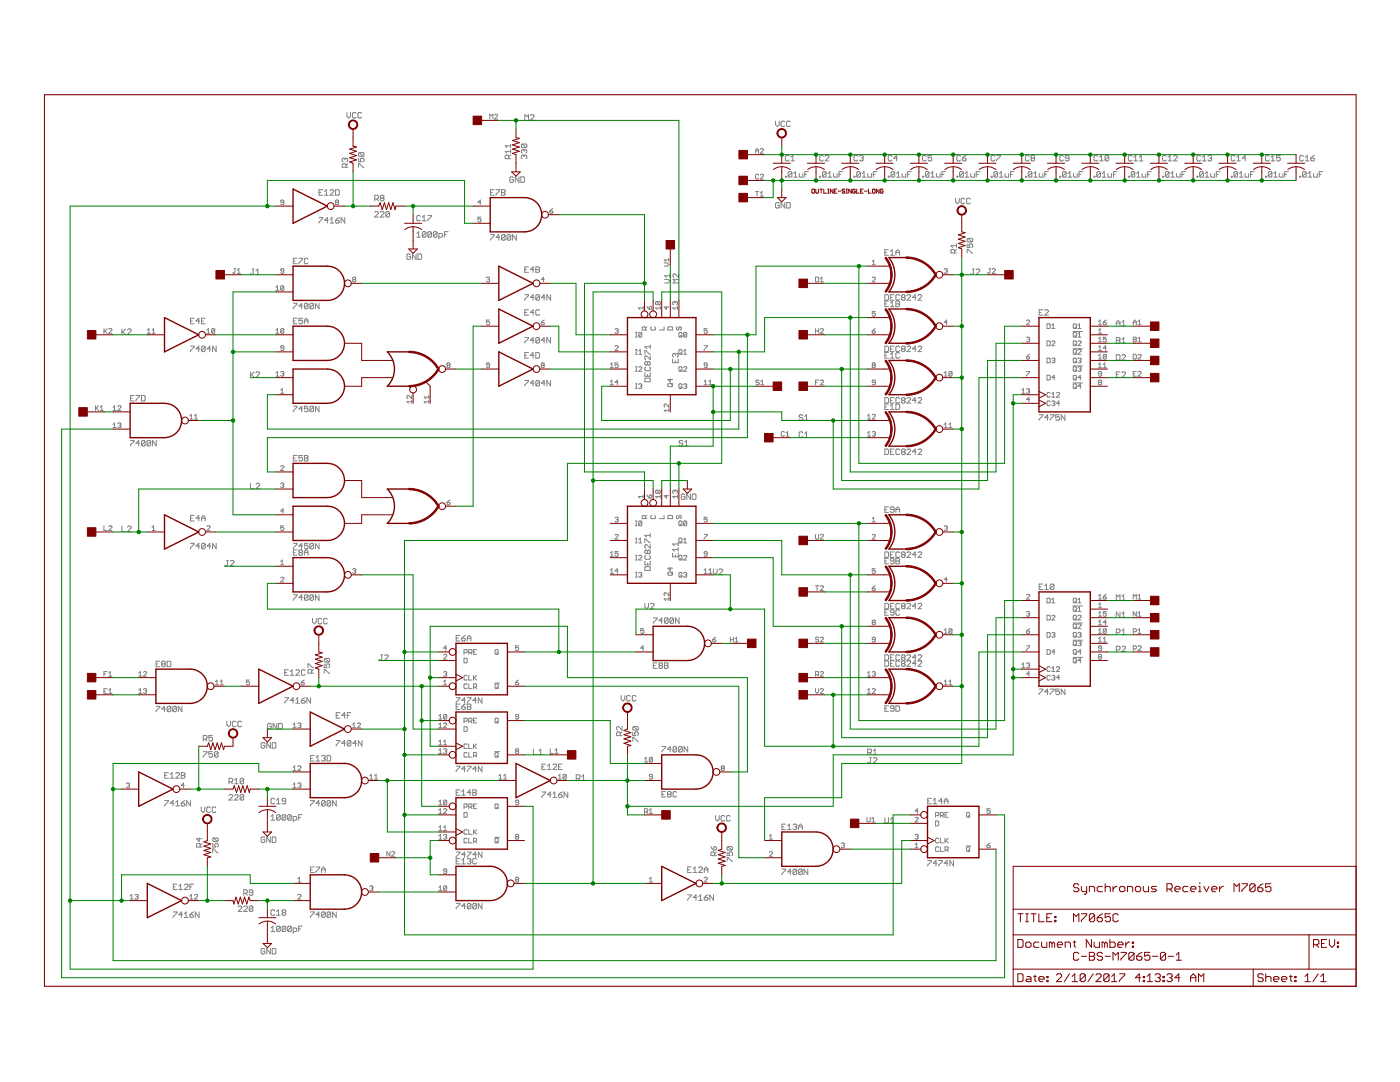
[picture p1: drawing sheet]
<svg xmlns="http://www.w3.org/2000/svg" width="279mm" height="216mm" viewBox="0 0 279 216" stroke-linecap="round" stroke-linejoin="round" font-family="sans-serif">
<g fill="none" stroke="#808080" stroke-width=".2">
<path d="M63.7 38.4h.3M64.4 37.8h-.7v1.1h.7M64.8 38.9h.7M64.8 38.2l.3-.4v1.1M65.9 38l.2-.2h.3l.2 .2v.2l-.7 .7h.7M67 37.8h.5l.2 .2v.8l-.2 .1h-.5zM68.9 31.7l.1-.1 .4 .1v.4l-.2 .2M68.9 31.7l-.2-.1-.4 .1v.4l.2 .2M68.9 31.7v.2M69 33.4v-.6l-.1-.1h-.4l-.2 .1v.6h1.1M69.2 22.5v.7l.4 .4 .4-.4v-.7M69.4 32.7l-.4 .3"/>
<path d="M71.1 22.6l-.2-.1h-.4l-.2 .1v.8l.2 .2h.4l.2-.2M71.5 31.6v.7h.6l-.2-.4 .2-.3h.4l.1 .1v.4l-.1 .2M71.5 33.4v-.7h.2l.8 .7h.1M71.7 30.5l-.2 .1v.4l.2 .2h.8M71.7 30.5h.8l.1 .1v.4l-.1 .2M71.7 30.5l.8 .7M72.2 22.6l-.2-.1h-.4l-.2 .1v.8l.2 .2h.4l.2-.2M74.8 39.7h.5l.2-.2v-.3l-.2-.2h-.5v1.1M75.2 39.7l.3 .4M76.1 39.5l-.2-.2 .2-.3h.3l.2 .2-.2 .3M76.1 39.5l-.2 .2 .2 .4h.3l.2-.2-.2-.4M76.1 39.5h.3"/>
<path d="M97.7 23.7v-.9l.4 .3 .3-.3v.9M97.9 38.4h.4M98.6 37.8h-.7v1.1h.7M98.7 23l.1-.2h.4l.1 .2-.6 .7h.6M99 37.8h.7v.2l-.7 .8v.1M100.1 37.8h.5l.2 .2-.2 .4 .2 .4-.2 .1h-.5zM100.1 38.4h.5M101.5 31.7v-.6l-.1-.2h-.4l-.2 .2v.6h1.1M101.9 28.7v.8M101.9 29.8v.8M101.9 30.9l-.4 .4M101.9 30.2h-1.1l.4 .4"/>
<path d="M101.9 29.1h-1.1l.4 .4M102.5 35.5l-.2-.2h-.4l-.2 .2v.7l.2 .2h.4l.2-.2v-.4h-.4M103.6 35.3v1.1l-.8-1.1v1.1M103.9 35.3h.6l.2 .2v.7l-.2 .2h-.6zM104.2 28.7l-.1 .2v.4l.1 .2h.8M104.2 28.7h.8l.1 .2v.4l-.1 .2M104.2 28.7l.8 .8M104.6 31.1l-.2-.2-.3 .2v.4l.1 .2M104.6 30l-.2-.2-.3 .2v.4l.1 .2M104.6 31.1l.2-.2 .3 .2v.4l-.1 .2M104.6 30v.2M104.6 31.1v.2"/>
<path d="M104.6 30l.2-.2 .3 .2v.4l-.1 .2M104.7 24v-1.1l.4 .3 .4-.3v1.1M105.8 23.1l.2-.2h.4l.2 .2v.1l-.8 .8h.8M150.8 30.6v-.6l.3-.3 .3 .3v.6M150.8 30.1h.6M150.8 38.2h.6M151.1 38.2v.9M151.4 34.9l-.1-.1h-.4l-.1 .1v.7l.1 .1h.4l.1-.1M151.7 34.9l.2-.1h.3l.2 .1-.7 .8h.7M151.7 29.8l.2-.1 .5 .1-.7 .8h.7M151.7 38.5l.3-.3v.9M151.7 39.1h.7"/>
<path d="M154.8 24.2v.7l.4 .4 .3-.4v-.7M156.6 24.3l-.2-.1h-.3l-.2 .1v.8l.2 .2h.3l.2-.2M156.7 35.2h.2v.1h-.2zM157.5 31.2l-.2-.2h-.4l-.2 .2v.7l.2 .2h.4l.2-.2M157.7 24.3l-.2-.1h-.3l-.2 .1v.8l.2 .2h.3l.2-.2M157.8 32.1h.8M157.8 31.4l.4-.4v1.1M158 34.4v.8l-.2 .1h-.3l-.2-.1M158 34.4l-.2-.2h-.3l-.2 .2v.8M158 34.4l-.7 .8M158.4 35.3h.7M158.4 34.6l.4-.4v1.1"/>
<path d="M159.5 34.6v.6l.2 .1h.5v-.7M160.6 34.8h.4M161.3 34.2h-.7v1.1M163.6 35.2h.2v.1h-.2zM164.3 31.2l-.2-.2h-.3l-.2 .2v.7l.2 .2h.3l.2-.2M164.7 31.2l.2-.2h.3l.2 .2v.2l-.7 .7h.7M164.9 34.4v.8l-.2 .1h-.4l-.2-.1M164.9 34.4l-.2-.2h-.4l-.2 .2v.8M164.9 34.4l-.8 .8M165.2 35.3h.8M165.2 34.6l.4-.4v1.1M166.3 34.6v.6l.2 .1h.6v-.7"/>
<path d="M167.4 34.8h.4M168.2 34.2h-.8v1.1M170.4 35.2h.2v.1h-.2zM171.2 31.2l-.2-.2h-.4l-.2 .2v.7l.2 .2h.4l.2-.2M171.5 31.2l.2-.2h.4l.2 .2-.2 .4M171.7 34.4v.8l-.2 .1h-.3l-.2-.1M171.7 34.4l-.2-.2h-.3l-.2 .2v.8M171.7 34.4l-.7 .8M171.9 31.6h.2M172.1 35.3h.7M172.1 34.6l.3-.4v1.1M172.1 31.6l.2 .1-.2 .4h-.4l-.2-.2"/>
<path d="M173.2 34.6v.6l.2 .1h.5v-.7M174.3 34.8h.4M175 34.2h-.7v1.1M177.3 35.2h.2v.1h-.2zM178 31.2l-.2-.2h-.3l-.2 .2v.7l.2 .2h.3l.2-.2M178.6 34.4v.8l-.2 .1h-.4l-.2-.1M178.6 34.4l-.2-.2h-.4l-.2 .2v.8M178.6 34.4l-.8 .8M178.9 35.3h.8M178.9 34.6l.4-.4v1.1M179.1 31.6h-.7l.5-.6v1.1M180 34.6v.6l.2 .1h.6v-.7"/>
<path d="M181.1 34.8h.4M181.9 34.2h-.8v1.1M184.1 35.2h.2v.1h-.2zM184.8 31.2l-.1-.2h-.4l-.2 .2v.7l.2 .2h.4l.1-.2M185.4 34.4v.8l-.2 .1h-.4l-.1-.1M185.4 34.4l-.2-.2h-.4l-.1 .2v.8M185.4 34.4l-.7 .8M185.8 35.3h.7M185.8 34.6l.3-.4v1.1M185.9 31h-.7v.6l.4-.2 .3 .2v.3l-.1 .2h-.4l-.2-.2M186.9 34.6v.6l.1 .1h.6v-.7M188 34.8h.3"/>
<path d="M188.7 34.2h-.7v1.1M190.7 39.6v.7l.4 .4 .3-.4v-.7M191 35.2h.2v.1h-.2zM191.7 31.2l-.2-.2h-.3l-.2 .2v.7l.2 .2h.3l.2-.2M192.1 31.6h.5l.2 .3-.2 .2h-.3l-.2-.2zM192.3 34.4v.8l-.2 .1h-.4l-.2-.1M192.3 34.4l-.2-.2h-.4l-.2 .2v.8M192.3 34.4l-.8 .8M192.5 39.8l-.1-.2h-.4l-.2 .2v.7l.2 .2h.4l.1-.2M192.6 35.3h.8M192.6 34.6l.4-.4v1.1M192.8 31l-.7 .6"/>
<path d="M193.7 39.8l-.2-.2h-.4l-.2 .2v.7l.2 .2h.4l.2-.2M193.7 34.6v.6l.2 .1h.6v-.7M194.8 34.8h.4M195.6 34.2h-.8v1.1M197.8 35.2h.2v.1h-.2zM198.5 31.2l-.1-.2h-.4l-.2 .2v.7l.2 .2h.4l.1-.2M198.9 31h.7v.2l-.7 .7v.2M199.1 34.4v.8l-.2 .1h-.4l-.1-.1M199.1 34.4l-.2-.2h-.4l-.1 .2v.8M199.1 34.4l-.7 .8M199.5 35.3h.7M199.5 34.6l.3-.4v1.1"/>
<path d="M200.6 34.6v.6l.1 .1h.6v-.7M201.7 34.8h.3M202.4 34.2h-.7v1.1M204.7 35.2h.1v.1h-.1zM205.4 31.2l-.2-.2h-.4l-.1 .2v.7l.1 .2h.4l.2-.2M205.9 34.4v.8l-.1 .1h-.4l-.2-.1M205.9 34.4l-.1-.2h-.4l-.2 .2v.8M205.9 31.6h.4M205.9 34.4l-.7 .8M205.9 31.6l-.1-.2 .1-.4h.4l.2 .2-.2 .4M205.9 31.6l-.1 .1 .1 .4h.4l.2-.2-.2-.3M206.3 35.3h.7"/>
<path d="M206.3 34.6l.4-.4v1.1M207.4 34.6v.6l.2 .1h.5v-.7M208.5 34.8h.4M209.2 34.2h-.7v1.1M211.5 35.2h.2v.1h-.2zM212.2 31.2l-.2-.2h-.3l-.2 .2v.7l.2 .2h.3l.2-.2M212.8 34.4v.8l-.2 .1h-.4l-.2-.1M212.8 34.4l-.2-.2h-.4l-.2 .2v.8M212.8 34.4l-.8 .8M213.1 35.3h.8M213.1 34.6l.4-.4v1.1M213.3 31.6h-.5l-.2-.2 .2-.4h.3l.2 .2v.7l-.2 .2h-.3l-.2-.2"/>
<path d="M214.2 34.6v.6l.2 .1h.6v-.7M215.3 34.8h.4M216.1 34.2h-.8v1.1M218.3 35.2h.2v.1h-.2zM219.1 31.2l-.2-.2h-.4l-.2 .2v.7l.2 .2h.4l.2-.2M219.4 32.1h.8M219.4 31.4l.4-.4v1.1M219.6 34.4v.8l-.2 .1h-.3l-.2-.1M219.6 34.4l-.2-.2h-.3l-.2 .2v.8M219.6 34.4l-.7 .8M220 35.3h.7M220 34.6l.4-.4v1.1"/>
<path d="M221.1 34.6v.6l.2 .1h.5v-.7M221.3 31.2l-.2-.2h-.4l-.2 .2v.7M221.3 31.2v.7l-.2 .2h-.4l-.2-.2M221.3 31.2l-.8 .7M222.2 34.8h.4M222.9 34.2h-.7v1.1M225.2 35.2h.2v.1h-.2zM225.9 31.2l-.2-.2h-.3l-.2 .2v.7l.2 .2h.3l.2-.2M226.3 32.1h.7M226.3 31.4l.4-.4v1.1M226.5 34.4v.8l-.2 .1h-.4l-.2-.1M226.5 34.4l-.2-.2h-.4l-.2 .2v.8"/>
<path d="M226.5 34.4l-.8 .8M226.8 35.3h.8M226.8 34.6l.4-.4v1.1M227.4 32.1h.7M227.4 31.4l.4-.4v1.1M227.9 34.6v.6l.2 .1h.6v-.7M229 34.8h.4M229.8 34.2h-.8v1.1M232 35.2h.2v.1h-.2zM232.7 31.2l-.1-.2h-.4l-.2 .2v.7l.2 .2h.4l.1-.2M233.1 32.1h.8M233.1 31.4l.4-.4v1.1"/>
<path d="M233.3 34.4v.8l-.2 .1h-.3l-.2-.1M233.3 34.4l-.2-.2h-.3l-.2 .2v.8M233.3 34.4l-.7 .8M233.7 35.3h.7M233.7 34.6l.3-.4v1.1M234.2 31.2l.2-.2h.4l.2 .2v.2l-.8 .7h.8M234.8 34.6v.6l.2 .1h.5v-.7M235.9 34.8h.4M236.6 34.2h-.7v1.1M238.9 35.2h.2v.1h-.2zM239.6 31.2l-.2-.2h-.3l-.2 .2v.7l.2 .2h.3l.2-.2M240 32.1h.7"/>
<path d="M240 31.4l.3-.4v1.1M240.2 34.4v.8l-.2 .1h-.4l-.2-.1M240.2 34.4l-.2-.2h-.4l-.2 .2v.8M240.2 34.4l-.8 .8M240.5 35.3h.8M240.5 34.6l.4-.4v1.1M241.1 31.2l.2-.2h.3l.2 .2-.2 .4M241.4 31.6h.2M241.6 34.6v.6l.2 .1h.6v-.7M241.6 31.6l.2 .1-.2 .4h-.3l-.2-.2M242.7 34.8h.4M243.5 34.2h-.8v1.1"/>
<path d="M245.7 35.2h.2v.1h-.2zM246.4 31.2l-.1-.2h-.4l-.2 .2v.7l.2 .2h.4l.1-.2M246.8 32.1h.7M246.8 31.4l.4-.4v1.1M247 34.4v.8l-.2 .1h-.4l-.1-.1M247 34.4l-.2-.2h-.4l-.1 .2v.8M247 34.4l-.7 .8M247.4 35.3h.7M247.4 34.6l.3-.4v1.1M248.5 34.6v.6l.1 .1h.6v-.7M248.6 31.6h-.7l.6-.6v1.1M249.6 34.8h.3"/>
<path d="M250.3 34.2h-.7v1.1M252.6 35.2h.2v.1h-.2zM253.3 31.2l-.2-.2h-.3l-.2 .2v.7l.2 .2h.3l.2-.2M253.7 32.1h.7M253.7 31.4l.3-.4v1.1M253.8 34.4v.8l-.1 .1h-.4l-.2-.1M253.8 34.4l-.1-.2h-.4l-.2 .2v.8M253.8 34.4l-.7 .8M254.2 35.3h.8M254.2 34.6l.4-.4v1.1M255.3 34.6v.6l.2 .1h.6v-.7M255.5 31h-.7v.6l.3-.2 .4 .2v.3l-.2 .2h-.3l-.2-.2"/>
<path d="M256.4 34.8h.4M257.2 34.2h-.8v1.1M259.4 35.2h.2v.1h-.2zM260.1 31.2l-.2-.2h-.3l-.2 .2v.7l.2 .2h.3l.2-.2M260.5 32.1h.7M260.5 31.4l.4-.4v1.1M260.7 34.4v.8l-.2 .1h-.4l-.2-.1M260.7 34.4l-.2-.2h-.4l-.2 .2v.8M260.7 34.4l-.8 .8M261 35.3h.8M261 34.6l.4-.4v1.1M261.6 31.6h.5l.2 .3-.2 .2h-.3l-.2-.2z"/>
<path d="M262.1 34.6v.6l.2 .1h.6v-.7M262.3 31l-.7 .6M263.3 34.8h.3M264 34.2h-.7v1.1M46.7 53.6h.4M46.9 53.6v.8l-.2 .1-.3-.1M47.4 54.5h.6M47.4 53.9l.3-.3v.9M50.4 53.7h.3M50.5 53.7v.9l-.1 .2-.4-.2M51.1 54.8h.7M51.1 54l.4-.3v1.1"/>
<path d="M55.1 57.3l.3-.3v1M55.1 58h.6M56.6 54.1h-.4l-.2-.2 .2-.3h.3l.1 .2v.6l-.1 .1h-.3l-.2-.1M56.6 40.4h-.4l-.2-.2 .2-.3 .4 .2v.6l-.1 .2-.5-.2M56.6 57.2l-.1-.2-.5 .2v.6M56.6 57.2v.6l-.1 .2-.5-.2M56.6 57.2l-.6 .6M58.5 52.1h.4M59.3 51.5h-.8v1.1h.8M59.6 51.5h.8l-.8 1.1M61.5 51.7l-.2-.2h-.4l-.2 .2v.8l.2 .1h.4l.2-.1M63.7 43.4h.7v.2l-.7 .7v.2"/>
<path d="M65.5 44h-.7l.5-.6v1.1M65.9 43.8l.4-.4v1.1M65.9 44.5h.7M67 44h.5l.2 .3-.2 .2h-.3l-.2-.2zM67.1 40.4l-.1-.2 .1-.3 .5 .2-.2 .3M67.1 40.4l-.1 .1 .1 .4 .5-.2-.2-.3M67.1 40.4h.3M67.7 43.4l-.7 .6M68.8 43.4v1.1l-.7-1.1v1.1M70.5 55.8l-.1 .1 .1 .3 .5-.1-.2-.3M70.5 55.8l-.1-.2 .1-.3 .5 .2-.2 .3M70.5 55.8h.3"/>
<path d="M74.8 42.4l.2-.2h.3l.2 .2v.2l-.7 .7h.7M75.9 42.4l.2-.2h.3l.2 .2v.2l-.7 .7h.7M77.7 42.4v.7l-.1 .2h-.4l-.2-.2M77.7 42.4l-.1-.2h-.4l-.2 .2v.7M77.7 42.4l-.7 .7M81.9 50.9l-.2-.2h-.3l-.2 .2v.7l.2 .2h.3l.2-.2v-.4h-.3M83 50.7v1.1l-.7-1.1v1.1M83.2 47.3h.7M83.2 46.6l.3-.4v1.1M83.4 50.7h.6l.1 .2v.7l-.1 .2h-.6zM83.9 43.2l-.2-.2h-.3l-.2 .2v.7l.2 .2h.3l.2-.2M84.3 44.1h.7"/>
<path d="M84.3 43.3l.3-.3v1.1M85 46.4v.7l-.2 .2h-.3l-.2-.2M85 46.4l-.2-.2h-.3l-.2 .2v.7M85 46.4l-.7 .7M85.4 43h.7l-.7 1.1M86.1 46.4v.7l-.2 .2h-.3l-.2-.2M86.1 46.4l-.2-.2h-.3l-.2 .2v.7M86.1 46.4l-.7 .7M87.2 46.4v.7l-.2 .2h-.3l-.2-.2M87.2 46.4l-.2-.2h-.3l-.2 .2v.7M87.2 46.4l-.7 .7M87.6 47.3h.5l.2-.2v-.3l-.2-.2h-.5v1.1"/>
<path d="M88.7 46.8h.3M89.4 46.2h-.7v1.1M96 43.3h-.6v.5l.3-.2 .3 .2-.2 .5h-.3l-.1-.2M96 40.4h-.6l.4-.5v1M97.1 55.5l.4-.2 .2 .2-.2 .3M97.4 55.8h.1M97.5 55.8l.2 .1-.2 .3-.4-.1M97.9 46.8h.7v.2l-.7 .8v.1M99.7 47.4h-.7l.5-.6v1.1M100.8 47l-.2-.2h-.3l-.2 .2v.8M100.8 47v.8l-.2 .1h-.3l-.2-.1M100.8 47l-.7 .8"/>
<path d="M101.9 47l-.2-.2h-.3l-.2 .2v.8M101.9 47v.8l-.2 .1h-.3l-.2-.1M101.9 47l-.7 .8M103 46.8v1.1l-.7-1.1v1.1M104.7 58.8h.8v.2l-.8 .7v.2M104.7 53.8h.4M105.5 53.3h-.8v1h.8M106.6 59.4h-.8l.6-.6v1.1M106.6 53.8h-.8l.6-.5v1M106.9 53.3h.6l.2 .1-.2 .4 .2 .4-.2 .1h-.6zM106.9 53.8h.6M107.7 59v.7l-.2 .2h-.4l-.2-.2"/>
<path d="M107.7 59l-.2-.2h-.4l-.2 .2v.7M107.7 59l-.8 .7M108.6 55.8h-.6l.5-.5v.9M108.8 59.4h-.8l.6-.6v1.1M109.7 42.1h.5l.1 .3-.1 .2h-.3zM109.9 58.8v1.1l-.8-1.1v1.1M110.3 41.6l-.6 .5M132.5 52.5h.7l.3 .3-.3 .3h-.7M132.6 55.8h.7l.4 .3-.4 .4h-.7M133.5 51.9h-1l.4 .3M133.5 51.5v.7M133.7 54.7v.7"/>
<path d="M133.7 55h-1.1l.4 .4M135.4 54.7v.7l-.7-.7-.4 .1v.4l.2 .2M135.4 55.8h-1.1l.4 .3-.4 .4h1.1M155.5 40.6l-.2-.2h-.3l-.2 .2v.7l.2 .2h.3l.2-.2v-.3h-.3M156.6 40.4v1.1l-.7-1.1v1.1M157 40.4h.5l.2 .2v.7l-.2 .2h-.5zM162.8 55.3h.4l.2 .2v.6l-.2 .1h-.4zM163.7 55.6l.3-.3v.9M163.7 56.2h.6M174.1 55.5l.1-.2 .5 .2v.1l-.6 .6h.6M174.1 52.2l.3-.3v.9M174.1 52.8h.6"/>
<path d="M176.6 58.8h.5l.2 .2v.7l-.2 .2h-.5zM176.6 50.4h.4M177.3 49.8h-.7v1.1h.7M177.7 59.4h.4M177.7 50.9h.7M177.7 50.2l.4-.4v1.1M178.4 58.8h-.7v1.1h.7M178.8 50.9v-.7l.4-.4 .3 .4v.7M178.8 50.4h.7M179.5 59l-.2-.2h-.3l-.2 .2v.7l.2 .2h.3l.2-.2M180.1 59.4l-.2 .1 .2 .4h.3l.2-.2-.2-.3M180.1 59.4l-.2-.2 .2-.4h.3l.2 .2-.2 .4"/>
<path d="M180.1 59.4h.3M181 59l.2-.2h.3l.2 .2v.2l-.7 .7h.7M182.8 59.4h-.7l.5-.6v1.1M183.2 59l.2-.2h.3l.2 .2v.2l-.7 .7h.7M188.4 53.8l.2-.2h.3l.2 .2-.2 .3M188.7 54.1h.2M188.9 54.1l.2 .1-.2 .3h-.3l-.2-.1M190.5 50.5v-.5l-.2-.2h-.3l-.2 .2v.5h1.1M190.9 49.8l-.4 .3M190.9 49h-1.1l.3 .4M190.9 48.7v.7M193 48.7v.7h.6l-.2-.4 .2-.3h.3l.2 .1v.4l-.2 .2"/>
<path d="M193 50.5v-.7h.2l.7 .7h.2M193.2 47.6l-.2 .1v.4l.2 .2h.7M193.2 47.6h.7l.2 .1v.4l-.2 .2M193.2 47.6l.7 .7M194.1 53.7h.3M194.2 53.7v.9l-.1 .2-.4-.2M194.8 53.8l.2-.1h.3l.2 .1v.2l-.7 .8h.7M197.4 53.6h.3M197.5 53.6v.8l-.1 .1-.3-.1M198 53.8l.2-.2h.3l.1 .2-.6 .7h.6M20.7 65.6v.9M20.9 66l.5 .5"/>
<path d="M21.4 65.6l-.7 .6M21.7 65.7l.1-.1 .5 .1v.2l-.6 .6h.6M24.3 65.6v1.1M24.5 66.2l.5 .5M25 65.6l-.7 .8M25.4 65.8l.2-.2h.4l.2 .2v.2l-.8 .7h.8M26 79.5h.4M26.8 78.9h-.8v1.1h.8M27.1 78.9h.8v.2l-.8 .7v.2M28.2 78.9h.6l.2 .2v.7l-.2 .2h-.6zM29.4 66.5h.6M29.4 65.9l.3-.3v.9"/>
<path d="M30.4 66.5h.6M30.4 65.9l.2-.3v.9M38 69.1h.7v.2l-.7 .7v.2M38 64.1h.4M38.7 63.5h-.7v1.1h.7M39.8 69.6h-.7l.6-.5v1.1M39.8 64.1h-.7l.6-.6v1.1M40.2 64.1h.4M40.9 69.3v.7l-.1 .2h-.4l-.2-.2M40.9 69.3l-.1-.2h-.4l-.2 .2v.7M40.9 63.5h-.7v1.1h.7M40.9 69.3l-.7 .7"/>
<path d="M41.3 66.5h.6M41.3 65.9l.3-.3v.9M42 69.6h-.7l.6-.5v1.1M42.9 65.7l-.5-.1-.2 .1v.7M42.9 65.7v.7l-.2 .1-.5-.1M42.9 65.7l-.7 .7M43.1 69.1v1.1l-.7-1.1v1.1M50 74.2v1.1M50.2 74.7l.5 .6M50.7 74.2l-.7 .7M51.1 74.4l.2-.2h.3l.2 .2v.2l-.7 .7h.7M55.1 66.5h.6"/>
<path d="M55.1 75.1h.6M55.1 65.9l.3-.3v.9M55.1 74.4l.3-.3v1M56 74.3l.5-.2 .1 .2-.1 .3M56 78.5h.6M56 77.9l.3-.3v.9M56.3 74.6h.2M56.5 74.6l.1 .2-.1 .3-.5-.2M56.6 69.5h-.4l-.2-.2 .2-.3h.3l.1 .2v.6l-.1 .1-.5-.1M56.6 65.7v.7l-.1 .1-.5-.1M56.6 65.7l-.1-.1-.5 .1v.7M56.6 65.7l-.6 .7"/>
<path d="M58.5 60.5h.8v.2l-.8 .7v.2M58.5 64.1h.4M59.3 63.5h-.8v1.1h.8M60.4 61.1h-.8l.6-.6v1.1M60.4 63.5h-.8v.6l.6-.2 .2 .2v.3l-.2 .2h-.4l-.2-.2M60.7 64.6v-.7l.4-.4 .4 .4v.7M60.7 64.1h.8M61.5 60.7l-.2-.2h-.4l-.2 .2v.7M61.5 60.7v.7l-.2 .2h-.4l-.2-.2M61.5 60.7l-.8 .7M62.6 60.7l-.2-.2h-.4l-.2 .2v.7M62.6 60.7v.7l-.2 .2h-.4l-.2-.2"/>
<path d="M62.6 60.7l-.8 .7M63.7 60.5v1.1l-.8-1.1v1.1M82.1 78.9v.6l-.6-.6-.3 .2 .2 .4M82.1 79.9v.6M85.6 79.2h-1l.3 .3M85.6 78.9v.6M85.6 79.9v.6M89.3 72.9l-.1-.2 .1-.3h.4l.1 .2-.1 .3M89.3 72.9l-.1 .1 .1 .4h.4l.1-.2-.1-.3M89.3 72.9h.4M97.7 72.9h-.5l-.1-.2 .1-.3h.3l.2 .2v.6l-.2 .2h-.3l-.1-.2M97.7 63.9h-.6v.4l.3-.1 .3 .1v.3l-.2 .2h-.3l-.1-.2"/>
<path d="M104.7 67.4h.8v.1l-.8 .8v.2M104.7 75.9h.8v.2l-.8 .7v.2M104.7 70.9h.4M104.7 62.4h.4M105.5 61.8h-.8v1.1h.8M105.5 70.4h-.8v1.1h.8M106.6 62.4h-.8l.6-.6v1.1M106.6 67.9h-.8l.6-.5v1.1M106.6 70.9h-.8l.6-.5v1.1M106.6 76.5h-.8l.6-.6v1.1M106.9 70.4h.6l.2 .1v.8l-.2 .2h-.6zM107.7 62l-.2-.2h-.4l-.2 .2v.7l.2 .2h.4l.2-.2"/>
<path d="M107.7 67.5l-.2-.1h-.4l-.2 .1v.8M107.7 76.1l-.2-.2h-.4l-.2 .2v.7M107.7 67.5v.8l-.2 .2h-.4l-.2-.2M107.7 76.1v.7l-.2 .2h-.4l-.2-.2M107.7 67.5l-.8 .8M107.7 76.1l-.8 .7M108 64.3h.5l.1 .3-.1 .2h-.3zM108.2 72.9l-.2-.2 .2-.3h.3l.1 .2-.1 .3M108.2 72.9l-.2 .1 .2 .4h.3l.1-.2-.1-.3M108.2 72.9h.3M108.6 63.9l-.6 .4M108.8 67.9h-.8l.6-.5v1.1"/>
<path d="M108.8 76.5h-.8l.6-.6v1.1M109.9 67.4v1.1l-.8-1.1v1.1M109.9 75.9v1.1l-.8-1.1v1.1M121.8 76.8h.6M121.8 73.4h.6M121.8 72.7l.3-.3v1M121.8 76.2l.3-.4v1M122.7 69.2l.2-.2h.3l.2 .2-.7 .7h.7M122.7 65.7l.5-.1 .2 .1-.2 .3M123 66h.2M123.2 66l.2 .2-.2 .3-.5-.1M123.4 76.3h-.7l.5-.5v1"/>
<path d="M123.4 72.4h-.7v.5l.5-.2 .2 .5-.2 .2h-.3l-.2-.2M126.8 70.7h.3M126.8 66.3h.3M126.8 67.3h.3M126.8 76.6h.3M126.8 77.5h.3M126.8 73.2h.3M126.8 74.1h.3M126.8 69.7h.3M127 66.3v1M127 69.7v1M127 73.2v.9"/>
<path d="M127 76.6v.9M127.5 70.7h.6M127.5 76.8l.1-.2h.3l.2 .2-.2 .3M127.5 73.3l.1-.1 .5 .1v.2l-.6 .6h.6M127.5 70.1l.3-.4v1M127.8 77.1h.1M127.9 77.1l.2 .1-.2 .3h-.3l-.1-.1M128.1 66.5l-.2-.2h-.3l-.1 .2v.6M128.1 66.5v.6l-.2 .2h-.3l-.1-.2M128.1 66.5l-.6 .6M128.4 61.4h-1l.3 .4M128.4 61.1v.7"/>
<path d="M128.7 74.3v.8h1.1v-.8M128.7 70.7v-.8l1.1 .8M128.8 65.8v-.4l-.2-.2h-.3l-.1 .2v.4h.9M128.9 75.4h.7l.2 .2v.6h-1.1v-.6zM128.9 73.2l-.2 .2v.4l.2 .2h.7l.2-.2v-.4l-.2-.2M129.1 65.2l-.3 .3M129.1 61.1l.5 .7M129.2 72.3l.2-.2 .4 .2v.4l-.2 .2-.4-.2M129.2 72.3l-.1-.2-.4 .2v.4l.2 .2 .3-.2M129.2 72.3v.4M129.2 74.7v.4M129.6 61.3l.3-.2 .2 .2v.3l-.2 .2h-.3z"/>
<path d="M129.8 68.8v.8M129.8 71v.8l-.7-.8-.4 .2v.4l.2 .2M129.8 69.2h-1.1l.4 .4M130 65.2l-.1 .2 .1 .4h.7l.1-.1-.1-.5M131 60.2l-.2 .5 .2 .1h.6M131 60.2h.6l.2 .1v.4l-.2 .1M131 60.2l.6 .6M131.8 61.4h-1l.3 .4M131.8 61.1v.7M132.5 65.2v.6h-.9M133 61.1v.7l-.5-.5h1M133.3 76.7l.2-.2h.6l.1 .5-.1 .2h-.6l-.2-.2z"/>
<path d="M133.5 65.2h.6l.1 .2v.4h-.9v-.4zM133.8 75.6v.6l-.5-.5h.9M134.2 71.6v.8h1.1v-.8M134.2 76.5l-.3 .3M134.7 60.3l-.1-.1-.3 .1 .1 .5M134.7 60.3l.2-.1 .3 .1-.2 .5M134.7 60.3v.2M134.8 70.7v.2M134.8 72v.4M134.8 70.7l.2-.2 .3 .2v.4l-.2 .2M134.8 70.7l-.2-.2-.4 .2v.4l.2 .2M135.2 65.2l-.2 .2v.3l.3 .1 .2-.1v-.3l.3-.2 .2 .2v.3l-.2 .1"/>
<path d="M135.2 61.4h-.9l.3 .4M135.2 61.1v.7M135.6 66.3h.4l.1 .2v.6l-.1 .2h-.4l-.1-.2v-.6zM135.6 69.7l.5 .2v.6l-.1 .2h-.4l-.1-.2v-.6zM135.6 73.2l.5 .1v.7l-.1 .1-.5-.1v-.7zM135.6 76.6h.4l.1 .2v.6l-.1 .1h-.4l-.1-.1v-.6zM135.8 77.2l.3 .3M135.8 73.8l.3 .3M135.8 70.4l.3 .3M135.8 67l.3 .3M136.4 73.3l.2-.1 .5 .1v.2l-.7 .6h.7M136.4 76.8l.2-.2h.3l.2 .2-.2 .3"/>
<path d="M136.4 70.7h.7M136.4 70.1l.3-.4v1M136.7 77.1h.2M136.9 77.1l.2 .1-.2 .3h-.3l-.2-.1M137.1 66.5v.6l-.2 .2h-.3l-.2-.2M137.1 66.5l-.2-.2h-.3l-.2 .2v.6M137.1 66.5l-.7 .6M140.5 69h.6l-.6 .9M140.5 76.8h.6M140.5 76.2l.3-.4v1M141.1 65.6h-.6v.4l.5-.1 .1 .5-.1 .1-.5-.1M141.1 72.9h-.4l-.2-.2 .2-.3h.3l.1 .2v.6l-.1 .2h-.3l-.2-.2"/>
<path d="M141.5 76.8h.6M141.5 76.2l.3-.4v1M151.5 76l-.5-.2-.1 .4 .4 .1 .2 .3-.2 .2-.4-.2M151.8 76.8h.6M151.8 76.2l.3-.4v1M162.8 65.6v.9M162.8 66h.6M162.8 76.3h.3M163.4 75.8h-.6v1M163.4 65.6v.9M163.7 65.7l.2-.1 .4 .1v.2l-.6 .6h.6M163.7 76l.2-.2 .4 .2v.2l-.6 .6h.6"/>
<path d="M174.1 66h.4l.2 .4-.5 .1zM174.2 72.9l-.1-.2 .1-.3h.3l.2 .2-.2 .3M174.2 72.9l-.1 .1 .1 .4h.3l.2-.2-.2-.3M174.2 72.9h.3M174.7 76.3h-.5l-.1-.1 .1-.4 .5 .2v.6l-.2 .2-.4-.2M174.7 62.1h-.6v.5l.4-.1 .2 .4-.2 .2h-.3l-.1-.2M174.7 65.6l-.6 .4M176.6 69.1h.5l.2 .2v.7l-.2 .2h-.5zM176.6 79.3h.5l.2 .2v.7l-.2 .2h-.5zM176.6 60.6h.4M176.6 70.9h.4M177.3 60.1h-.7v1.1h.7"/>
<path d="M177.3 70.4h-.7v1.1h.7M177.7 69.6h.4M177.7 79.9h.4M177.7 60.5l.4-.4v1.1M177.7 70.7l.4-.3v1.1M177.7 61.2h.7M177.7 71.5h.7M178.4 69.1h-.7v1.1h.7M178.4 79.3h-.7v1.1h.7M178.8 60.1h.5l.2 .2-.2 .3 .2 .4-.2 .2h-.5zM178.8 60.6h.5M179.5 69.3l-.2-.2h-.3l-.2 .2v.7l.2 .2h.3l.2-.2"/>
<path d="M179.5 70.5l-.2-.1h-.3l-.2 .1v.8l.2 .2h.3l.2-.2M179.5 79.5l-.2-.2h-.3l-.2 .2v.7l.2 .2h.3l.2-.2M180.1 69.6l-.2-.2 .2-.3h.3l.2 .2-.2 .3M180.1 69.6l-.2 .2 .2 .4h.3l.2-.2-.2-.4M180.1 79.9l-.2-.2 .2-.4h.3l.2 .2-.2 .4M180.1 79.9l-.2 .2 .2 .3h.3l.2-.2-.2-.3M180.1 69.6h.3M180.1 79.9h.3M181 69.3l.2-.2h.3l.2 .2v.1l-.7 .8h.7M181 79.5l.2-.2h.3l.2 .2v.2l-.7 .7h.7M182.8 69.6h-.7l.5-.5v1.1M182.8 79.9h-.7l.5-.6v1.1"/>
<path d="M183.2 69.3l.2-.2h.3l.2 .2v.1l-.7 .8h.7M183.2 79.5l.2-.2h.3l.2 .2v.2l-.7 .7h.7M188.4 75.1h.7M188.4 74.4l.3-.3v1M189.1 64.3h-.7l.5-.4v.9M190 74.3l-.2-.2-.4 .2v.6M190 74.3v.6l-.2 .2-.4-.2M190 74.3l-.6 .6M203.9 77.9l.3-.3v.9M203.9 78.5h.7M204.9 74.1h.6l-.6 1M204.9 71.2h.4l.2 .3-.2 .1h-.3z"/>
<path d="M204.9 67.4l.4-.1 .2 .1-.2 .4M204.9 64l.1-.1 .5 .1v.2l-.6 .6h.6M204.9 77.7l.4-.1 .2 .1-.2 .3M205.2 67.8h.1M205.2 78h.1M205.3 67.8l.2 .1-.2 .3-.4-.1M205.3 78l.2 .2-.2 .3-.4-.2M205.5 79.7h-.6l.4-.5v1M205.5 70.7l-.6 .5M207.4 62.4h.4M208.1 61.8h-.7v1.1h.7M208.5 62l.2-.2h.3l.2 .2v.2l-.7 .7h.7"/>
<path d="M209 64.6h.4l.2 .2v.6l-.2 .2h-.4zM209 68h.4l.2 .2v.6l-.2 .2h-.4zM209 71.5h.4l.2 .1v.6l-.2 .2h-.4zM209 74.9h.4l.2 .1v.7l-.2 .1h-.4zM209.6 78.5l-.2-.2h-.3l-.1 .2v.6l.1 .1h.3l.2-.1M209.9 71.6l.5-.1 .1 .1-.1 .3M209.9 65.6h.6M209.9 64.9l.3-.3v1M209.9 78.6l.3-.3v.9M209.9 68.2l.2-.2h.3l.1 .2-.6 .8h.6M209.9 79.2h.6M210.2 71.9h.2"/>
<path d="M210.4 71.9l.1 .2-.1 .3-.5-.2M210.5 75.4h-.6l.5-.5v.9M210.8 78.5l.2-.2h.3l.2 .2-.7 .7h.7M214.1 76.4h1.9M214.1 66.1h1.9M214.1 73h1.9M214.1 69.6h1.9M214.2 64.8l.1-.2 .5 .2v.6l-.1 .2-.5-.2zM214.2 75l.1-.1 .5 .1v.7l-.1 .1-.5-.1zM214.2 69.9l.1-.2 .5 .2v.6l-.1 .2h-.4l-.1-.2zM214.3 66.3h.4l.1 .2v.6l-.1 .2h-.4l-.1-.2v-.6zM214.3 71.5l.5 .1v.6l-.1 .2-.5-.2v-.6z"/>
<path d="M214.3 68h.4l.1 .2v.6l-.1 .2h-.4l-.1-.2v-.6zM214.3 73.2l.5 .1v.7l-.1 .1-.5-.1v-.7zM214.3 76.6h.4l.1 .2v.6l-.1 .1h-.4l-.1-.1v-.6zM214.5 67l.3 .3M214.5 77.2l.3 .3M214.5 75.5l.3 .3M214.5 72.1l.3 .3M214.5 70.4l.3 .3M214.5 73.8l.3 .3M214.5 68.7l.3 .3M214.5 65.2l.3 .4M215.1 65.6h.7"/>
<path d="M215.1 69.9l.2-.2 .5 .2v.2l-.7 .6h.7M215.1 71.6l.5-.1 .2 .1-.2 .3M215.1 67.3h.7M215.1 66.6l.3-.3v1M215.1 64.9l.3-.3v1M215.1 68.2l.2-.2h.3l.2 .2-.7 .8h.7M215.1 73.3l.5-.1 .2 .1-.2 .3M215.4 71.9h.2M215.4 73.6h.2M215.6 71.9l.2 .2-.2 .3-.5-.2M215.6 73.6l.2 .2-.2 .3-.5-.1M215.8 75.4h-.7l.5-.5v.9"/>
<path d="M215.8 77.1h-.7l.5-.5v.9M219.2 69.9h.7M219.2 66.5h.7M219.2 71.6h.7M219.2 68.2h.7M219.2 73.4h.7M219.2 65.9l.3-.3v.9M219.2 64.2l.3-.3v.9M219.2 67.6l.3-.3v.9M219.2 69.3l.3-.3v.9M219.2 71l.3-.3v.9M219.2 72.7l.3-.3v1"/>
<path d="M219.2 64.8h.7M219.4 76.3l-.2 .2 .2 .3 .5-.2-.2-.3M219.4 76.3l-.2-.1 .2-.4 .5 .2-.2 .3M219.4 76.3h.3M219.9 74.6h-.5l-.2-.2 .2-.3 .5 .2v.6l-.2 .2-.5-.2M220.2 64.3h.4l.2 .3-.2 .2h-.3zM220.2 73.4h.6M220.2 72.7l.3-.3v1M220.8 70.9l-.6 .6M220.8 70.9v.6l-.2 .1h-.3l-.1-.1M220.8 70.9l-.2-.2h-.3l-.1 .2v.6M220.8 67.3h-.6v.5l.4-.2 .2 .5-.2 .1-.4-.1"/>
<path d="M220.8 69.5h-.6l.4-.5v.9M220.8 63.9l-.6 .4M222.8 67.4h.5l.2 .1-.2 .4 .2 .4-.2 .2h-.5zM222.8 67.9h.5M222.8 70.8h.5l.2 .2v.7l-.2 .2h-.5zM222.8 65v-.7l.4-.4 .3 .4v.7M222.8 74.7h.4M222.8 64.5h.7M223.5 74.2h-.7v1.1h.7M223.9 68.5h.7M223.9 74.4l.2-.2h.3l.2 .2v.2l-.7 .7h.7M223.9 71l.2-.2h.3l.2 .2v.1l-.7 .8h.7"/>
<path d="M223.9 64.3l.4-.4v1.1M223.9 67.7l.4-.3v1.1M223.9 65h.7M226.2 64.8v-.6l.3-.3 .3 .3v.6M226.2 67.3h.4l.2 .1-.2 .4 .2 .3-.2 .1h-.4zM226.2 70.7h.4l.2 .2v.6l-.2 .1h-.4zM226.2 74.6h.3M226.2 67.8h.4M226.2 64.3h.6M226.8 74.1h-.6v1h.6M227.1 70.9l.2-.2h.3l.1 .2-.6 .7h.6M227.1 74.3l.2-.2 .4 .2v.1l-.6 .7h.6"/>
<path d="M227.1 64.2l.3-.3v.9M227.1 67.6l.3-.3v.9M227.1 68.2h.6M227.1 64.8h.6M19 81v.9M19.2 81.4l.5 .5M19.7 81l-.7 .6M20 81.3l.3-.3v.9M20 81.9h.6M22.6 81.9h.6M22.6 85.3h.6M22.6 81.3l.3-.3v.9"/>
<path d="M22.6 84.7l.3-.3v.9M23.5 81.1l.2-.1h.3l.1 .1-.6 .8h.6M23.5 84.5l.5-.1 .1 .1-.1 .4M23.8 84.9h.2M24 84.9l.1 .1-.1 .3-.5-.1M26 87.9h.8v.2l-.8 .7v.2M27.9 88.4h-.8l.6-.5v1.1M29 88.1l-.2-.2h-.4l-.2 .2v.7M29 88.1v.7l-.2 .2h-.4l-.2-.2M29 88.1l-.8 .7M30.1 88.1l-.2-.2h-.4l-.2 .2v.7M30.1 88.1v.7l-.2 .2h-.4l-.2-.2"/>
<path d="M30.1 88.1l-.8 .7M31.2 87.9v1.1l-.8-1.1v1.1M37.9 83.6h.6M37.9 83l.3-.3v.9M38.8 83.6h.6M38.8 83l.3-.3v.9M50 96.4v1.1h.7M51.1 96.6l.2-.2h.3l.2 .2v.2l-.7 .7h.7M56 93.1l.2-.2 .4 .2v.2l-.6 .6h.6M56 96.5l.5-.1 .1 .1-.1 .3M56.3 96.8h.2M56.5 96.8l.1 .2-.1 .3-.5-.1"/>
<path d="M58.5 81h.8v.2l-.8 .8v.1M58.5 91.4h.4M59.3 90.9h-.8v1.1h.8M60.4 81.6h-.8l.6-.6v1.1M60.4 90.9h-.8v.5l.6-.2 .2 .2v.4l-.2 .2h-.4l-.2-.2M60.7 90.9h.6l.2 .2-.2 .3 .2 .4-.2 .2h-.6zM60.7 91.4h.6M61.5 81h-.8v.6l.6-.2 .2 .2v.4l-.2 .1h-.4l-.2-.1M62.6 81.2l-.2-.2h-.4l-.2 .2v.8M62.6 81.2v.8l-.2 .1h-.4l-.2-.1M62.6 81.2l-.8 .8M63.7 81v1.1l-.8-1.1v1.1"/>
<path d="M82.1 80.2h-.9l.3 .3M85.6 80.2h-1l.3 .3M89.8 99.8l-.6 .4M128.4 99.1h-1l.3 .3M128.4 98.8v.6M129.1 98.8l.5 .6M129.6 98.9l.3-.1 .2 .1v.3l-.2 .2h-.3zM131 97.8l-.2 .5 .2 .1h.6M131 97.8h.6l.2 .2v.3l-.2 .1M131 97.8l.6 .6M131.8 98.8v.6M131.8 99.1h-1l.3 .3"/>
<path d="M133 98.8v.6l-.5-.5h1M133.5 80.6v.6l-.6-.6h-.2l-.2 .2 .2 .4M133.5 81.6v.6M133.5 81.9h-1l.4 .3M134.7 98l-.1-.2-.3 .2 .1 .4M134.7 98l.2-.2 .3 .2-.2 .4M134.7 98v.1M135.2 99.1h-.9l.3 .3M135.2 98.8v.6M136.3 88.1l-.2-.2h-.4l-.2 .2 .2 .3h.4l.2 .2-.2 .4h-.4l-.2-.2M136.6 89h.8M136.6 88.2l.4-.3v1.1"/>
<path d="M136.7 98.8l-.2-.2h-.4l-.1 .2v.7l.1 .2h.4l.2-.2v-.4h-.4M137.8 98.6v1.1l-.7-1.1v1.1M138.2 98.6h.5l.2 .2v.7l-.2 .2h-.5zM156.5 86.3l-.1-.2-.5 .2v.6l.2 .1 .4-.1M156.9 87h.6M156.9 86.4l.3-.3v.9M160.2 82.9l-.2-.1h-.3l-.2 .1 .2 .4h.3l.2 .2-.2 .3h-.3l-.2-.1M160.2 86.4l-.2-.2h-.3l-.2 .2v.7l.2 .2h.3l.2-.2M160.6 83.8h.7M160.6 83.1l.4-.3v1M160.6 86.6l.4-.4v1.1M160.6 87.3h.7"/>
<path d="M173.1 87h.7M173.1 83l.3-.3v.9M173.1 86.4l.3-.3v.9M173.1 83.6h.7M174.1 86.3l.4-.2 .2 .2-.2 .3M174.1 82.8l.1-.1 .5 .1v.2l-.6 .6h.6M174.4 86.6h.1M174.5 86.6l.2 .1-.2 .3-.4-.1M176.6 89.6h.5l.2 .2v.7l-.2 .2h-.5zM176.6 81.2h.4M177.3 80.6h-.7v1.1h.7M177.7 90.1h.4"/>
<path d="M177.7 81l.4-.4v1.1M177.7 81.7h.7M178.4 89.6h-.7v1.1h.7M178.8 80.6h.5l.2 .2v.7l-.2 .2h-.5zM179.5 89.8l-.2-.2h-.3l-.2 .2v.7l.2 .2h.3l.2-.2M180.1 90.1l-.2-.1 .2-.4h.3l.2 .2-.2 .3M180.1 90.1l-.2 .2 .2 .4h.3l.2-.2-.2-.4M180.1 90.1h.3M181 89.8l.2-.2h.3l.2 .2v.2l-.7 .7h.7M182.8 90.1h-.7l.5-.5v1.1M183.2 89.8l.2-.2h.3l.2 .2v.2l-.7 .7h.7M188.4 84.7l.3-.3v.9"/>
<path d="M188.4 85.3h.7M189.4 85.3h.6M189.4 84.7l.3-.3v.9M207.4 82.8h.7l-.7 1M209.2 83.3h-.7l.5-.5v1M209.6 82.8h.7l-.7 1M209.6 80.2l-.2-.2-.4 .2v.6l.1 .1 .5-.1M209.9 80.2l.5-.2 .1 .2-.1 .3M210.2 80.5h.2M210.4 80.5l.1 .1-.1 .3-.5-.1M211.4 82.8h-.7v.5l.4-.2 .3 .2v.4l-.2 .1h-.3l-.2-.1M211.5 80.5h-.7l.5-.5v.9"/>
<path d="M212.5 82.8v1l-.7-1v1M20.7 104.9v1h.7M21.7 105.1l.1-.2 .5 .2v.1l-.6 .7h.6M24.3 105v1.1h.7M25.4 105.2l.2-.2h.4l.2 .2v.2l-.8 .7h.8M30.4 105.9h.6M30.4 105.2l.2-.3v1M38 108.4h.7v.2l-.7 .7v.2M38 103.4h.4M38.7 102.8h-.7v1.1h.7M39.8 103.4h-.7l.6-.6v1.1M39.8 109h-.7l.6-.6v1.1"/>
<path d="M40.2 103.9v-.7l.4-.4 .3 .4v.7M40.2 103.4h.7M40.9 108.6l-.1-.2h-.4l-.2 .2v.7M40.9 108.6v.7l-.1 .2h-.4l-.2-.2M40.9 108.6l-.7 .7M41.3 105.1l.1-.2 .5 .2v.1l-.6 .7h.6M42 109h-.7l.6-.6v1.1M43.1 108.4v1.1l-.7-1.1v1.1M45.2 111.8h.4M45.4 111.8v1l-.2 .1-.3-.1M46 112l.1-.2h.4l.2 .2v.2l-.7 .7h.7M56 112.7h.6"/>
<path d="M56 115.3l.2-.1 .4 .1-.6 .8h.6M56 112.1l.3-.3v.9M56.6 104.9h-.6v.5l.3-.2 .3 .2v.3l-.1 .2-.5-.2M56.6 102h-.6l.5-.5v.9M58.5 108.4h.8v.2l-.8 .7v.2M58.5 118.7h.8v.2l-.8 .7v.2M58.5 110.2h.4M59.3 109.7h-.8v1.1h.8M59.8 110.2l-.2-.1 .2-.4h.4l.2 .2-.2 .3M59.8 110.2l-.2 .2 .2 .4h.4l.2-.2-.2-.4M59.8 110.2h.4M60.4 109h-.8l.6-.6v1.1"/>
<path d="M60.4 119.2h-.8l.6-.5v1.1M60.7 110.8v-.7l.4-.4 .4 .4v.7M60.7 110.2h.8M61.5 108.4h-.8v.6l.6-.2 .2 .2v.3l-.2 .2h-.4l-.2-.2M61.5 118.9l-.2-.2h-.4l-.2 .2v.7M61.5 118.9v.7l-.2 .2h-.4l-.2-.2M61.5 118.9l-.8 .7M62.6 108.6l-.2-.2h-.4l-.2 .2v.7M62.6 108.6v.7l-.2 .2h-.4l-.2-.2M62.6 118.9l-.2-.2h-.4l-.2 .2v.7M62.6 118.9v.7l-.2 .2h-.4l-.2-.2M62.6 108.6l-.8 .7"/>
<path d="M62.6 118.9l-.8 .7M63.7 108.4v1.1l-.8-1.1v1.1M63.7 118.7v1.1l-.8-1.1v1.1M70.4 113.6l.4-.1 .2 .1-.2 .3M70.7 113.9h.1M70.8 113.9l.2 .2-.2 .3-.4-.1M89.2 100.2h.5l.1 .4-.1 .1h-.4zM121.8 110.4l.3-.4v1M121.8 113.8l.3-.3v.9M121.8 114.4h.6M121.8 111h.6M122.7 106.8l.2-.2 .5 .2-.7 .8h.7"/>
<path d="M122.7 103.4l.5-.2 .2 .2-.2 .3M123 103.7h.2M123.2 103.7l.2 .1-.2 .3-.5-.1M123.4 110h-.7v.5l.5-.1 .2 .4-.2 .2h-.3l-.2-.2M123.4 113.9h-.7l.5-.4v.9M126.8 104.9h.3M126.8 103.9h.3M126.8 108.3h.3M126.8 107.4h.3M126.8 111.7h.3M126.8 110.8h.3M126.8 115.2h.3"/>
<path d="M126.8 114.2h.3M127 103.9v1M127 107.4v.9M127 110.8v.9M127 114.2v1M127.5 111l.1-.2 .5 .2v.1l-.6 .6h.6M127.5 114.4l.1-.2h.3l.2 .2-.2 .3M127.5 107.7l.3-.3v.9M127.5 108.3h.6M127.8 114.7h.1M127.9 114.7l.2 .2-.2 .3h-.3l-.1-.2M128.1 104.1l-.6 .7"/>
<path d="M128.1 104.1v.7l-.2 .1-.4-.1M128.1 104.1l-.2-.2h-.3l-.1 .2v.7M128.7 112v.7h1.1v-.7M128.7 108.3v-.7l1.1 .7M128.8 103.5v-.5l-.2-.2h-.3l-.1 .2v.5h.9M128.9 110.9l-.2 .2v.3l.2 .2h.7l.2-.2v-.3l-.2-.2M128.9 113.1h.7l.2 .2v.5h-1.1v-.5zM129.1 102.8l-.3 .4M129.2 110l.2-.2 .4 .2v.3l-.2 .2-.4-.2M129.2 110l-.1-.2-.4 .2v.3l.2 .2 .3-.2M129.2 110v.3M129.2 112.3v.4"/>
<path d="M129.8 106.5v.7M129.8 108.7v.7l-.7-.7-.4 .2v.3l.2 .2M129.8 106.8h-1.1l.4 .4M130 102.8l-.1 .2 .1 .5h.7l.1-.2-.1-.5M132.5 102.8v.7h-.9M133.3 114.3l.2-.1h.6l.1 .4-.1 .2h-.6l-.2-.2zM133.3 103l.2-.2h.6l.1 .2v.5h-.9zM133.5 118.3v.6l-.6-.6h-.2l-.2 .1 .2 .5M133.5 119.2v.6M133.5 119.5h-1l.4 .3M133.8 113.2v.6l-.5-.4h.9M134.2 110.4v.7h1.1v-.7"/>
<path d="M134.2 114.2l-.3 .3M134.8 110.7v.4M135.2 102.8l-.2 .2v.3l.3 .2 .2-.2v-.3l.3-.2 .2 .2v.3l-.2 .2M135.3 108.2v.7M135.3 109.3v.7M135.3 109.6h-1.1l.4 .4M135.3 108.5h-1.1l.4 .4M135.6 103.9h.4l.1 .2v.7l-.1 .1-.5-.1v-.7zM135.6 107.4h.4l.1 .1v.7l-.1 .1h-.4l-.1-.1v-.7zM135.6 110.8l.5 .2v.6l-.1 .1-.5-.1v-.6zM135.6 114.2h.4l.1 .2v.6l-.1 .2h-.4l-.1-.2v-.6zM135.8 114.9l.3 .3"/>
<path d="M135.8 111.4l.3 .3M135.8 108l.3 .3M135.8 104.6l.3 .3M136.4 111l.2-.2 .5 .2v.1l-.7 .6h.7M136.4 114.4l.2-.2h.3l.2 .2-.2 .3M136.4 107.7l.3-.3v.9M136.4 108.3h.7M136.7 114.7h.2M136.9 114.7l.2 .2-.2 .3h-.3l-.2-.2M137.1 104.1l-.7 .7M137.1 104.1v.7l-.2 .1-.5-.1M137.1 104.1l-.2-.2h-.3l-.2 .2v.7"/>
<path d="M140.5 106.6h.6l-.6 1M140.5 113.8l.3-.3v.9M140.5 114.4h.6M141.1 110.5h-.4l-.2-.1 .2-.4h.3l.1 .2v.6l-.1 .2h-.3l-.2-.2M141.1 103.2h-.6v.5l.5-.2 .1 .5-.1 .1-.5-.1M141.5 113.8l.3-.3v.9M141.5 114.4h.6M142.4 113.5v.8l.3 .3 .4-.3v-.8M143.5 113.7l.2-.2h.3l.2 .2v.2l-.7 .7h.7M162.8 106.6v.8l.1 .2 .5-.2v-.8M162.8 116.9h.6M163.1 116.9v.9"/>
<path d="M163.7 106.8l.2-.2 .4 .2-.6 .8h.6M163.7 117.1l.2-.2h.3l.1 .2-.6 .7h.6M174.1 106.8l.1-.2 .5 .2-.6 .8h.6M174.1 117.4h.4l.2 .3-.5 .1zM174.1 103.5l.3-.3v.9M174.1 104.1h.6M174.7 113.5h-.6v.4l.4-.1 .2 .5-.2 .1-.4-.1M174.7 116.9l-.6 .5M176.6 110.1h.5l.2 .2v.7l-.2 .2h-.5zM176.6 101.7h.4M176.6 112h.4M177.3 101.1h-.7v1.1h.7"/>
<path d="M177.3 111.4h-.7v1.1h.7M177.7 110.7h.4M178.4 101.7h-.5l-.2-.2 .2-.4h.3l.2 .2v.8l-.2 .1h-.3l-.2-.1M178.4 110.1h-.7v1.1h.7M178.4 112h-.5l-.2-.2 .2-.4h.3l.2 .2v.7l-.2 .2h-.3l-.2-.2M178.8 102.2v-.7l.4-.4 .3 .4v.7M178.8 111.4h.5l.2 .2-.2 .4 .2 .3-.2 .2h-.5zM178.8 101.7h.7M178.8 112h.5M179.5 110.3l-.2-.2h-.3l-.2 .2v.7l.2 .2h.3l.2-.2M180.1 110.7l-.2-.2 .2-.4h.3l.2 .2-.2 .4M180.1 110.7l-.2 .1 .2 .4h.3l.2-.2-.2-.3"/>
<path d="M180.1 110.7h.3M181 110.3l.2-.2h.3l.2 .2v.2l-.7 .7h.7M182.8 110.7h-.7l.5-.6v1.1M183.2 110.3l.2-.2h.3l.2 .2v.2l-.7 .7h.7M188.4 105.1l.5-.2 .2 .2-.2 .3M188.7 105.4h.2M188.9 105.4l.2 .1-.2 .4-.5-.2M189.1 115.7h-.7l.5-.5v.9M204.9 118.8l.1-.2h.3l.2 .2-.6 .7h.6M207.4 117.1h.4M208.1 116.5h-.7v1.1h.7M208.5 117.6h.7"/>
<path d="M208.5 116.9l.4-.4v1.1M209 119.4h.4l.2 .1v.6l-.2 .2h-.4zM209.9 119.7l.3-.3v.9M210.3 116.7v.8l-.2 .1h-.3l-.2-.1M210.3 116.7l-.2-.2h-.3l-.2 .2v.8M210.3 116.7l-.7 .8M214.3 119.4l.5 .1v.6l-.1 .2-.5-.2v-.6zM214.5 120l.3 .3M215.1 119.7l.3-.3v.9M219.2 119.5h.7M219.2 118.9l.3-.3v.9M220.2 119.1h.4l.2 .3-.2 .1h-.3z"/>
<path d="M220.8 118.6l-.6 .5M222.8 119.8v-1.1l.4 .3 .3-.3v1.1M223.9 119.8h.7M223.9 119l.4-.3v1.1M226.2 119.5v-.9l.3 .3 .3-.3v.9M227.1 118.9l.3-.3v.9M227.1 119.5h.6M20.7 134.5h.4M20.7 137.9h.4M21.4 134h-.7v.9M21.4 137.4h-.7v1h.7M21.7 134.9h.6"/>
<path d="M21.7 138.4h.6M21.7 134.3l.3-.3v.9M21.7 137.7l.3-.3v1M27.7 134.9h.6M27.7 138.4h.6M27.7 134.3l.3-.3v.9M27.7 137.7l.3-.3v1M28.6 134.2l.2-.2 .5 .2-.7 .7h.7M28.6 137.6l.2-.2h.3l.2 .2-.2 .3M29 137.9h.1M29.1 137.9l.2 .1-.2 .4h-.3l-.2-.2M31.2 132.5h.3"/>
<path d="M31.9 131.9h-.7v1.1h.7M32.4 132.5h.4M32.4 132.5l-.1-.2 .1-.4h.4l.2 .2-.2 .4M32.4 132.5l-.1 .2 .1 .3h.4l.2-.2-.2-.3M33.4 131.9h.5l.2 .2v.7l-.2 .2h-.5zM43 136.7h.6M43 136l.3-.3v1M43.9 136.7h.7M43.9 136l.4-.3v1M49.8 135.7h-.6v.5l.3-.2 .3 .2-.2 .5-.4-.2M56.8 139.2h.8v.2l-.8 .7v.2M56.8 134.2h.4"/>
<path d="M57.6 133.6h-.8v1.1h.8M57.9 134l.4-.4v1.1M57.9 134.7h.8M58.7 139.8h-.8l.6-.6v1.1M59 139.6l.4-.4v1.1M59 133.8l.2-.2h.4l.2 .2v.2l-.8 .7h.8M60.1 136.2h.5l.1 .3-.4 .2zM60.1 139.8h.6l.2 .3-.2 .2h-.4l-.2-.2zM60.7 135.7l-.6 .5M60.9 139.2l-.8 .6M60.9 133.8l-.2-.2h-.4l-.2 .2v.8l.2 .1h.4l.2-.1M61.5 133.2v-.7h.1l.8 .7h.2"/>
<path d="M62 139.2v1.1l-.8-1.1v1.1M62.2 134.3v-.5l-.2-.2h-.4l-.1 .2v.5h1.1M62.4 123.4v.7l.4 .4 .3-.4v-.7M62.6 133.6l-.4 .3M64.2 123.6l-.2-.2h-.3l-.2 .2v.7l.2 .2h.3l.2-.2M64.7 132.5v.7h.5l-.1-.5 .1-.2h.4l.2 .2v.3l-.2 .2M64.7 134.3v-.7l1.1 .7M64.9 131.4h.7l.2 .2v.3l-.2 .2M64.9 131.4l-.2 .2v.3l.2 .2h.7M64.9 131.4l.7 .7M65.3 123.6l-.1-.2h-.4l-.2 .2v.7l.2 .2h.4l.1-.2M76 130.7h.4"/>
<path d="M76.2 130.7v.9l-.2 .1-.4-.1M76.8 130.8l.1-.1h.4l.2 .1v.2l-.7 .7h.7M88.5 134.2l.5-.2 .2 .2-.2 .3M88.5 136l.3-.3v1M88.5 136.7h.7M88.5 130.7l.2-.1 .5 .1v.2l-.7 .6h.7M88.8 134.5h.2M89 134.5l.2 .1-.2 .3-.5-.1M89.2 129.3h-.7l.5-.4v.9M91 139.2h.8v.2l-.8 .7v.2M91 127.4h.4M91.8 126.8h-.8v1.1h.8"/>
<path d="M92.1 127.4h.6l.2 .3-.2 .2h-.4l-.2-.2zM92.6 130.2h.5l.1-.4-.1-.2h-.5v1M92.6 131.3h.5l.1 .2v.6l-.1 .2h-.5zM92.9 139.8h-.8l.6-.6v1.1M92.9 126.8l-.8 .6M93.2 136.6l-.1-.1-.5 .1v.6l.2 .2h.3l.1-.2M93.2 134.9l-.1-.2h-.3l-.2 .2v.6l.2 .2h.3l.1-.2M93.3 139.2h.7v.2l-.7 .7v.2M93.3 127.9v-.7l.3-.4 .4 .4v.7M93.3 127.4h.7M93.6 136.5v.9h.6M93.6 130.2h.4l.2-.1v-.3l-.2-.2h-.4v1"/>
<path d="M93.6 134.7v1h.6M93.9 130.2l.3 .4M94.5 137.1h.5l.1-.2-.1-.4h-.5v.9M94.5 134.7v1M94.5 130.1h.3M94.7 135.2l.4 .5M94.8 137.1l.3 .3M95.1 139.8h-.7l.5-.6v1.1M95.1 129.6h-.6v1h.6M95.1 134.7l-.6 .7M96.2 139.2v1.1l-.7-1.1v1.1M98.7 136.3h1"/>
<path d="M98.8 136.6l.1-.1 .5 .1v.6l-.1 .2h-.4l-.1-.2zM98.8 129.8l.1-.2 .5 .2v.6l-.1 .2-.5-.2zM99.1 130.2l.3 .4M99.1 137.1l.3 .3M102.9 136.2h.5l.1 .3-.5 .2-.1-.2zM103.5 128.9h-.6v.4l.3-.1 .3 .1-.1 .5h-.4l-.1-.2M103.5 135.7l-.6 .5M124 138.8v.7l.4 .4 .3-.4v-.7M125.8 139l-.2-.2h-.3l-.2 .2v.7l.2 .2h.3l.2-.2M126.9 139l-.2-.2h-.3l-.2 .2v.7l.2 .2h.3l.2-.2M128.5 125.5h-.6v.4l.3-.1 .3 .1v.3l-.2 .2-.4-.2M128.5 129.3h-.6l.4-.4v.9"/>
<path d="M128.7 120.4v.7l.4 .4 .3-.4v-.7M129.8 120.6l.2-.2h.3l.2 .2v.2l-.7 .7h.7M130.4 123.3h.7v.2l-.7 .7v.2M130.4 132.8h.4M131.1 132.3h-.7v1.1h.7M131.7 132.8l-.2-.1 .2-.4h.3l.2 .2-.2 .3M131.7 132.8l-.2 .2 .2 .4h.3l.2-.2-.2-.4M131.7 132.8h.3M132.2 123.8h-.7l.5-.5v1.1M132.6 132.3h.6l.1 .2-.1 .3 .1 .4-.1 .2h-.6zM132.6 132.8h.6M133.3 123.5l-.1-.2h-.4l-.2 .2v.7"/>
<path d="M133.3 123.5v.7l-.1 .2h-.4l-.2-.2M133.3 123.5l-.7 .7M134.4 123.5l-.1-.2h-.4l-.2 .2v.7M134.4 123.5v.7l-.1 .2h-.4l-.2-.2M134.4 123.5l-.7 .7M135.5 123.3v1.1l-.7-1.1v1.1M142.2 127.6h.5l.2 .3-.2 .2h-.3l-.2-.2zM142.9 127.1l-.7 .5M145.8 127.6h.6M145.8 127.1v1M146.4 127.1v1M146.7 128.1h.6"/>
<path d="M146.7 127.5l.3-.4v1M162.8 137.4v.6l.3 .4 .3-.4v-.6M162.8 134.6h.4l.2-.4-.2-.2h-.4v.9M163.1 134.6l.3 .3M163.4 127.3l-.2-.2h-.3l-.1 .2 .1 .3 .5 .2-.2 .3h-.3l-.1-.2M163.7 127.3l.2-.2h.3l.1 .2-.6 .8h.6M163.7 134.2l.2-.2 .4 .2-.6 .7h.6M163.7 137.6l.2-.2h.3l.1 .2-.6 .8h.6M173.1 134.9h.7M173.1 138.4h.7M173.1 134.3l.3-.3v.9M173.1 137.7l.3-.3v1"/>
<path d="M174.1 134.2l.4-.2 .2 .2-.2 .3M174.1 137.6l.1-.2h.3l.2 .2-.6 .8h.6M174.2 124.2l-.1-.1 .1-.4 .5 .2-.2 .3M174.2 124.2l-.1 .2 .1 .3 .5-.2-.2-.3M174.2 124.2h.3M174.4 134.5h.1M174.5 134.5l.2 .1-.2 .3-.4-.1M174.7 127.6h-.5l-.1-.1 .1-.4h.3l.2 .2v.6l-.2 .2h-.3l-.1-.2M176.6 120.4h.5l.2 .2v.7l-.2 .2h-.5zM176.6 130.7h.5l.2 .1v.8l-.2 .1h-.5zM176.6 131.8h.5l.2 .2v.8l-.2 .1h-.5zM176.6 122.2h.4"/>
<path d="M177.3 121.7h-.7v1.1h.7M177.7 120.9h.4M177.7 131.2h.4M177.7 132.4h.4M178.4 120.4h-.7v1.1h.7M178.4 122.2h-.5l-.2-.2 .2-.3h.3l.2 .2v.7l-.2 .2h-.3l-.2-.2M178.4 130.7h-.7v1h.7M178.4 131.8h-.7v1.1h.7M179.5 120.6l-.2-.2h-.3l-.2 .2v.7l.2 .2h.3l.2-.2M179.5 121.9l-.2-.2h-.3l-.2 .2v.7l.2 .2h.3l.2-.2M179.5 130.8l-.2-.1h-.3l-.2 .1v.8l.2 .1h.3l.2-.1M179.5 132l-.2-.2h-.3l-.2 .2v.8l.2 .1h.3l.2-.1"/>
<path d="M180.1 120.9l-.2-.1 .2-.4h.3l.2 .2-.2 .3M180.1 120.9l-.2 .2 .2 .4h.3l.2-.2-.2-.4M180.1 131.2l-.2-.2 .2-.3h.3l.2 .1-.2 .4M180.1 131.2l-.2 .2 .2 .3h.3l.2-.1-.2-.4M180.1 132.4l-.2-.2 .2-.4h.3l.2 .2-.2 .4M180.1 132.4l-.2 .2 .2 .3h.3l.2-.1-.2-.4M180.1 120.9h.3M180.1 131.2h.3M180.1 132.4h.3M181 120.6l.2-.2h.3l.2 .2v.2l-.7 .7h.7M181 130.8l.2-.1h.3l.2 .1v.2l-.7 .7h.7M181 132l.2-.2h.3l.2 .2v.2l-.7 .7h.7"/>
<path d="M182.8 120.9h-.7l.5-.5v1.1M182.8 131.2h-.7l.5-.5v1M182.8 132.4h-.7l.5-.6v1.1M183.2 120.6l.2-.2h.3l.2 .2v.2l-.7 .7h.7M183.2 130.8l.2-.1h.3l.2 .1v.2l-.7 .7h.7M183.2 132l.2-.2h.3l.2 .2v.2l-.7 .7h.7M188.4 126.4h.7M188.4 125.8l.3-.3v.9M188.4 136l.3-.3v1M188.4 136.7h.7M189.4 136l.3-.3v1M189.4 136.7h.6"/>
<path d="M190 125.6l-.2-.1-.4 .1v.6M190 125.6v.6l-.2 .2-.4-.2M190 125.6l-.6 .6M203.9 133.2h.7M203.9 132.6l.3-.3v.9M204.9 128.9h.6l-.6 .9M204.9 125.9h.4l.2 .3-.5 .2zM204.9 122.2l.4-.2 .2 .2-.2 .3M204.9 132.4l.4-.1 .2 .1-.2 .4M205.2 122.5h.1M205.2 132.8h.1M205.3 132.8l.2 .1-.2 .3-.4-.1"/>
<path d="M205.3 122.5l.2 .2-.2 .3-.4-.2M205.5 134.5h-.6l.4-.5v.9M205.5 125.5l-.6 .4M207.4 137.5h.7v.2l-.7 .7v.2M209 122.8h.4l.2 .1v.7l-.2 .1h-.4zM209 126.2h.4l.2 .2v.6l-.2 .1h-.4zM209 129.6h.4l.2 .2v.6l-.2 .2h-.4zM209.2 138h-.7l.5-.5v1.1M209.6 137.5h.7v.2l-.7 .7v.2M209.6 133.2l-.2-.2h-.3l-.1 .2v.6l.1 .2h.3l.2-.2M209.6 134.9l-.2-.2h-.3l-.1 .2v.6l.1 .2h.3l.2-.2M209.9 133.3l.3-.3v1"/>
<path d="M209.9 122.9l.2-.1h.3l.1 .1-.6 .8h.6M209.9 126.4l.2-.2h.3l.1 .2-.1 .3M209.9 134.9l.2-.2h.3l.1 .2-.1 .3M209.9 120.3h.6M209.9 134h.6M210.2 135.2h.2M210.2 126.7h.2M210.4 126.7l.1 .1-.1 .3h-.3l-.2-.1M210.4 135.2l.1 .2-.1 .3h-.3l-.2-.2M210.5 130.1h-.6l.5-.5v1M210.8 133.2l.2-.2h.3l.2 .2-.7 .8h.7M211.4 137.5h-.7v.5l.4-.1 .3 .1v.4l-.2 .2h-.3l-.2-.2"/>
<path d="M211.5 135.2h-.7l.5-.5v1M212.5 137.5v1.1l-.7-1.1v1.1M214.1 120.9h1.9M214.1 131.2h1.9M214.1 127.7h1.9M214.1 124.3h1.9M214.2 128.1l.1-.2 .5 .2v.6l-.1 .1-.5-.1zM214.3 124.5h.4l.1 .2v.6l-.1 .1h-.4l-.1-.1v-.6zM214.3 126.2h.4l.1 .2v.6l-.1 .1h-.4l-.1-.1v-.6zM214.3 121.1l.5 .1v.7l-.1 .1-.5-.1v-.7zM214.3 122.8h.4l.1 .1v.7l-.1 .1-.5-.1v-.7zM214.3 129.6l.5 .2v.6l-.1 .2-.5-.2v-.6z"/>
<path d="M214.3 131.3l.5 .2v.6l-.1 .2-.5-.2v-.6zM214.5 121.7l.3 .3M214.5 132l.3 .3M214.5 130.2l.3 .4M214.5 126.8l.3 .3M214.5 128.5l.3 .3M214.5 125.1l.3 .3M214.5 123.4l.3 .3M215.1 124.7l.2-.2h.3l.2 .2-.7 .7h.7M215.1 121.4l.3-.3v.9M215.1 122.9l.2-.1h.3l.2 .1-.7 .8h.7M215.1 126.4l.2-.2h.3l.2 .2-.2 .3"/>
<path d="M215.1 128.1l.5-.2 .2 .2-.2 .3M215.1 122h.7M215.1 120.3h.7M215.4 126.7h.2M215.4 128.4h.2M215.6 126.7l.2 .1-.2 .3h-.3l-.2-.1M215.6 128.4l.2 .1-.2 .3-.5-.1M215.8 130.1h-.7l.5-.5v1M215.8 131.8h-.7l.5-.5v1M219.2 128.1h.7M219.2 123h.7M219.2 126.4h.7"/>
<path d="M219.2 120.6l.3-.3v1M219.2 122.3l.3-.3v1M219.2 124.1l.3-.4v1M219.2 125.8l.3-.3v.9M219.2 127.5l.3-.4v1M219.2 124.7h.7M219.2 121.3h.7M219.4 131l-.2-.1 .2-.3 .5 .1-.2 .3M219.4 131l-.2 .2 .2 .3h.3l.2-.1-.2-.4M219.4 131h.3M219.9 129.3h-.5l-.2-.1 .2-.3h.3l.2 .1v.6l-.2 .2h-.3l-.2-.2M220.2 128.1h.6"/>
<path d="M220.2 127.5l.3-.4v1M220.8 125.6l-.2-.1-.4 .1v.6M220.8 122h-.6v.5l.3-.2 .3 .2-.2 .5-.4-.2M220.8 125.6v.6l-.2 .2-.4-.2M220.8 124.2h-.6l.4-.5v1M220.8 125.6l-.6 .6M222.8 126.3h.5l.2-.2v-.4l-.2-.2h-.5v1.1M222.8 129.7h.5l.2-.2v-.4l-.2-.2h-.5v1.1M223.5 122.1v1.1l-.7-1.1v1.1M223.9 125.9l.4-.4v1.1M223.9 129.1l.2-.2h.3l.2 .2v.2l-.7 .7h.7M223.9 122.5l.4-.4v1.1"/>
<path d="M223.9 126.6h.7M223.9 123.2h.7M226.2 126.1h.4l.2-.5-.2-.1h-.4v.9M226.2 129.5h.4l.2-.2-.2-.4h-.4v.9M226.8 122v1l-.6-1v1M227.1 129l.2-.1h.3l.1 .1-.6 .8h.6M227.1 122.3l.3-.3v1M227.1 125.8l.3-.3v.9M227.1 123h.6M227.1 126.4h.6M25.2 156.4l.2-.2h.3l.1 .2-.1 .3M25.5 156.7h.2"/>
<path d="M25.7 156.7l.1 .2-.1 .3h-.3l-.2-.2M31.2 140.9h.7l-.7 1.1M32.9 159.7h.7l-.7 1.1M32.9 154.7h.3M33 141.5h-.7l.5-.6v1.1M33.6 154.2h-.7v1.1h.7M34 154.5l.3-.3v1.1M34 155.3h.7M34.1 141.1l-.2-.2h-.4l-.1 .2v.7M34.1 141.1v.7l-.2 .2h-.4l-.1-.2M34.1 141.1l-.7 .7M35.1 154.4l.2-.2h.3l.2 .2v.1l-.7 .8h.7"/>
<path d="M35.2 141.1l-.2-.2h-.4l-.1 .2v.7M35.2 141.1v.7l-.2 .2h-.4l-.1-.2M35.2 141.1l-.7 .7M36.2 154.2h.5l.2 .2-.2 .3 .2 .4-.2 .2h-.5zM36.2 154.7h.5M36.3 140.9v1.1l-.7-1.1v1.1M36.8 156.7h-.6l.4-.5v1M36.9 159.7l-.7 .6M38 159.7v1.1l-.7-1.1v1.1M40.6 150h.7v.2l-.7 .7v.2M40.6 147.5h.5l.2-.2v-.4l-.2-.2h-.5v1.1M40.9 147.5l.4 .3"/>
<path d="M42.4 146.7h-.7v.6l.3-.2 .4 .2v.4l-.2 .1h-.3l-.2-.1M42.4 150h-.7v.5l.3-.2 .4 .2v.4l-.2 .2h-.3l-.2-.2M43.5 150.2l-.2-.2h-.3l-.2 .2v.7M43.5 150.2v.7l-.2 .2h-.3l-.2-.2M43.5 150.2l-.7 .7M45.3 143.9v.8l.3 .3 .4-.3v-.8M45.7 158.7l.2-.2h.3l.2 .2v.2l-.7 .7h.7M45.7 156h.5l.2-.1v-.4l-.2-.2h-.5v1.1M46.1 156l.3 .4M46.8 158.7l.2-.2h.3l.2 .2v.2l-.7 .7h.7M46.8 155.7l.4-.4v1.1M46.8 156.4h.7"/>
<path d="M47.1 144.1l-.2-.2h-.3l-.2 .2v.7l.2 .2h.3l.2-.2M48.2 144.1l-.2-.2h-.3l-.2 .2v.7l.2 .2h.3l.2-.2M48.6 158.7l-.1-.2h-.4l-.2 .2v.7M48.6 158.7v.7l-.1 .2h-.4l-.2-.2M48.6 155.5l-.1-.2h-.4l-.2 .2v.7M48.6 155.5v.7l-.1 .2h-.4l-.2-.2M48.6 158.7l-.7 .7M48.6 155.5l-.7 .7M52.9 148.4l-.2-.2h-.4l-.2 .2v.7l.2 .2h.4l.2-.2v-.4h-.4M54 148.2v1.1l-.8-1.1v1.1M54.1 144.5l-.1-.2h-.4l-.2 .2v.7l.2 .2h.4l.1-.2v-.3h-.3M54.3 148.2h.6l.2 .2v.7l-.2 .2h-.6z"/>
<path d="M54.8 159.5l-.2-.2h-.3l-.2 .2v.7l.2 .2h.3l.2-.2M55.2 159.7l.4-.4v1.1M55.2 144.3v1.1l-.7-1.1v1.1M55.6 144.3h.6l.1 .2v.7l-.1 .2h-.6zM57 159.9h-.5l-.2-.2 .2-.4h.3l.2 .2v.7l-.2 .2h-.3l-.2-.2M58.5 144.6l.3-.3v.9M58.5 153.1l.3-.3v1M58.5 156.5l.3-.3v1M58.5 145.2h.6M58.5 153.8h.6M58.5 157.2h.6M59 140.3h.8"/>
<path d="M59.4 153l.2-.2 .4 .2v.1l-.6 .7h.6M59.4 144.4l.5-.1 .1 .1-.1 .3M59.4 156.4l.2-.2h.3l.1 .2-.1 .3M59.8 144.7h.1M59.8 156.7h.1M59.9 144.7l.1 .2-.1 .3-.5-.1M59.9 156.7l.1 .2-.1 .3h-.3l-.2-.2M62 159.7h.7l-.7 1.1M62 151.3h.3M62.7 150.7h-.7v1.1h.7M63.1 151.8h.7M63.1 151.1l.3-.4v1.1"/>
<path d="M64.2 150.9l.1-.2h.4l.2 .2-.2 .4M64.5 151.3h.2M64.7 151.3l.2 .2-.2 .3h-.4l-.1-.1M64.9 159.9l-.2-.2h-.4l-.1 .2v.8M64.9 159.9v.8l-.2 .1h-.4l-.1-.1M64.9 159.9l-.7 .8M65.3 150.7h.5l.2 .2v.8l-.2 .1h-.5zM66 159.9l-.2-.2h-.4l-.1 .2v.8M66 159.9v.8l-.2 .1h-.4l-.1-.1M66 159.9l-.7 .8M67.1 147.8h.7v.1l-.7 .8v.2M67.1 159.7v1.1l-.7-1.1v1.1"/>
<path d="M67.1 142.7h.4M67.8 142.2h-.7v1.1h.7M68.9 142.7h-.7l.5-.5v1.1M68.9 148.3h-.7l.5-.5v1.1M69.3 142.7h.4M70 147.9l-.2-.1h-.3l-.2 .1v.8M70 142.2h-.7v1.1M70 147.9v.8l-.2 .2h-.3l-.2-.2M70 147.9l-.7 .8M70.4 145.2h.6M70.4 144.6l.3-.3v.9M71.1 148.3h-.7l.6-.5v1.1"/>
<path d="M71.3 144.4l.2-.1 .4 .1-.6 .8h.6M72.2 147.8v1.1l-.7-1.1v1.1M73.8 155.5h.6M73.8 154.8l.3-.3v1M74.7 154.8l.4-.3v1M74.7 155.5h.7M87.6 150.3h.6M87.6 142.9l.3-.3v.9M87.6 145.2h.6M87.6 149.7l.3-.3v.9M87.6 144.6l.3-.3v.9M87.6 148l.3-.3v.9"/>
<path d="M87.6 160l.3-.3v.9M87.6 148.6h.6M87.6 143.5h.6M88.5 144.4l.2-.1 .5 .1-.7 .8h.7M88.5 148l.3-.3v.9M88.5 149.5l.5-.1 .2 .1-.2 .4M88.5 148.6h.7M88.8 149.9h.2M89 149.9l.2 .1-.2 .3h-.3l-.2-.1M89.2 159.8l-.5-.1-.2 .1v.6M89.2 159.8v.6l-.2 .2-.5-.2M89.2 142.7v.6l-.2 .2-.5-.2"/>
<path d="M89.2 142.7l-.5-.1-.2 .1v.6M89.2 142.7l-.7 .6M89.2 159.8l-.7 .6M91 152.9h.8v.2l-.8 .7v.2M91 141h.4M91 158.1h.4M91.8 140.5h-.8v1.1h.8M91.8 157.6h-.8v1.1h.8M92.1 141h.6l.2 .4-.2 .2h-.4l-.2-.2zM92.1 158l.4-.4v1.1M92.1 158.7h.8M92.6 143.9h.5l.1-.1-.1-.5h-.5v1"/>
<path d="M92.6 145h.5l.1 .2v.6l-.1 .2h-.5zM92.9 153.4h-.8l.6-.5v1.1M92.9 140.5l-.8 .5M93.2 150.3l-.1-.1-.5 .1v.6l.2 .2 .4-.2M93.2 148.6l-.1-.2-.5 .2v.6l.2 .2 .4-.2M93.3 140.5h.5l.2 .2-.2 .3 .2 .4-.2 .2h-.5zM93.3 152.9h.7v.2l-.7 .7v.2M93.3 141h.5M93.6 150.2v.9h.6M93.6 143.9h.4l.2-.1v-.3l-.2-.2h-.4v1M93.6 148.4v1h.6M93.9 143.9l.3 .4"/>
<path d="M94 158.1h-.7l.5-.5v1.1M94.4 157.6h.5l.2 .2-.2 .3 .2 .4-.2 .2h-.5zM94.4 158.1h.5M94.5 148.4v1M94.5 150.8h.5l.1-.5-.1-.1h-.5v.9M94.5 143.8h.3M94.7 148.9l.4 .5M94.8 150.8l.3 .3M95.1 153.4h-.7l.5-.5v1.1M95.1 143.3h-.6v1h.6M95.1 148.4l-.6 .7M96.2 152.9v1.1l-.7-1.1v1.1"/>
<path d="M98.7 150h1M98.8 150.3l.1-.1 .5 .1v.6l-.1 .2-.5-.2zM98.9 143.3h.4l.1 .2v.6l-.1 .2h-.4l-.1-.2v-.6zM99.1 143.9l.3 .4M99.1 150.8l.3 .3M99.5 155.5h.7M99.5 154.8l.4-.3v1M100.5 154.8l.3-.3v1M100.5 155.5h.6M103 149.9l-.1 .1 .1 .3h.4l.1-.1-.1-.3M103 149.9l-.1-.2 .1-.3 .5 .1-.1 .4M103 149.9h.4"/>
<path d="M103.5 143h-.5l-.1-.1 .1-.3 .5 .1v.6l-.1 .2-.5-.2M106.4 149.5v1.1h.8M107.5 149.8l.4-.3v1.1M107.5 150.6h.8M108.2 158h.7v.2l-.7 .7v.2M108.2 153h.3M108.9 152.5h-.7v1.1h.7M109.3 153.6h.7M109.3 152.8l.3-.3v1.1M109.8 149.4v.9h.6M110 158.6h-.7l.5-.6v1.1M110.4 158.4l.3-.4v1.1"/>
<path d="M110.4 159.1h.7M110.4 152.7l.2-.2h.3l.2 .2v.1l-.7 .8h.7M110.8 149.7l.3-.3v.9M110.8 150.3h.6M111.4 155.5h.7M111.4 154.8l.3-.3v1M111.5 158.6h.5l.2 .3-.2 .2h-.3l-.2-.2zM111.5 153h.3M112.2 158l-.7 .6M112.2 152.5h-.7v1.1h.7M113 154.7l-.2-.2h-.3l-.1 .2v.6M113 154.7v.6l-.2 .2-.4-.2"/>
<path d="M113 154.7l-.6 .6M113.3 158v1.1l-.7-1.1v1.1M115 155.3h.5l.2-.1v-.4l-.2-.2h-.5v1.1M115.4 155.3l.3 .4M116.1 155l.4-.4v1.1M116.1 155.7h.7M123.8 146.8v-.6l-.2-.2h-.4l-.1 .2v.6h1M124.1 144.9v.8l-.7-.8-.3 .2v.4l.1 .2M124.1 146l-.3 .4M126.3 146v.8h.5l-.1-.4 .1-.4h.4l.2 .2v.4l-.2 .2M126.3 147.9v-.7h.2l.7 .7h.2M126.5 144.9l.7 .8"/>
<path d="M126.5 144.9l-.2 .2v.4l.2 .2h.7M126.5 144.9h.7l.2 .2v.4l-.2 .2M128.6 151.4l.3-.3v.9M128.6 152h.7M130.2 151.3l-.5-.2-.1 .2v.6M130.2 155h-.5l-.1-.2 .1-.3h.3l.2 .2v.6l-.2 .2-.4-.2M130.2 151.3v.6l-.2 .1-.4-.1M130.2 151.3l-.6 .6M132.1 148.9h.7v.2l-.7 .8v.2M132.1 158.5h.4M132.8 157.9h-.7v1.1h.7M133.4 158.5l-.2-.2 .2-.4h.4l.1 .2-.1 .4"/>
<path d="M133.4 158.5l-.2 .2 .2 .3h.4l.1-.1-.1-.4M133.4 158.5h.4M133.9 149.5h-.7l.6-.6v1.2M135 149.1l-.1-.2h-.4l-.2 .2v.8M135 158.1l-.1-.2h-.4l-.2 .2v.8l.2 .1h.4l.1-.1M135 149.1v.8l-.1 .2h-.4l-.2-.2M135 149.1l-.7 .8M136.1 149.1l-.1-.2h-.4l-.2 .2v.8M136.1 149.1v.8l-.1 .2h-.4l-.2-.2M136.1 149.1l-.7 .8M137.2 148.9v1.2l-.7-1.2v1.2M144.1 153.3l-.2-.2 .2-.3 .5 .2-.2 .3"/>
<path d="M144.1 153.3l-.2 .1 .2 .4 .5-.2-.2-.3M144.1 153.3h.3M173.2 150.2h.5l.2-.2v-.4l-.2-.1h-.5v1.1M173.5 150.2l.4 .4M173.5 151.2h.4M173.7 151.2v.9l-.2 .2-.3-.2M174.3 151.4l.2-.2h.3l.2 .2v.2l-.7 .7h.7M174.3 149.8l.3-.3v1.1M174.3 150.6h.7M176.6 141.4h.4M177.3 140.8h-.7v1.1h.7M178.4 141.4h-.5l-.2-.2 .2-.4h.3l.2 .2v.8l-.2 .1h-.3l-.2-.1"/>
<path d="M178.8 140.8h.5l.2 .2v.8l-.2 .1h-.5zM185.1 159.9h.4M185.9 159.3h-.8v1.1h.8M186.2 159.7l.4-.4v1.1M188.1 159.9h-.8l.6-.6v1.1M188.4 159.9h.8M26 179.4h.6M26 178.8l.3-.3v.9M26.9 178.6l.5-.1 .2 .1-.2 .3M27.2 178.9h.2M27.4 178.9l.2 .2-.2 .3-.5-.1M34.6 177h.3"/>
<path d="M34.7 160.3h-.7l.5-.6v1.1M35.1 160.1l.4-.4v1.1M35.1 160.8h.7M35.3 176.4h-.7v1.1h.7M35.7 177.5h.7M35.7 176.8l.3-.4v1.1M36.2 160.3h.5l.2 .4-.2 .1h-.3l-.2-.1zM36.8 176.6l.2-.2h.3l.2 .2v.2l-.7 .7h.7M37.9 179.4h.6M37.9 178.8l.3-.3v.9M37.9 177h.3M38.6 176.4h-.7v1.1"/>
<path d="M38.8 178.6l.2-.1 .4 .1v.2l-.6 .6h.6M39.8 167.2v.7l-.6-.5h1.1M39.9 169v-.5l-.1-.2h-.4l-.2 .2v.5h1.1M40.2 161v.8l.3 .3 .4-.3v-.8M40.3 168.3l-.4 .4M42 161.2l-.2-.2h-.4l-.1 .2v.7l.1 .2h.4l.2-.2M42.5 168.3v.7h.5l-.2-.3 .2-.4h.4l.1 .2v.3l-.1 .2M42.5 170.1v-.7l1 .7M42.6 167.2l-.1 .2v.3l.1 .2h.8M42.6 167.2h.8l.1 .2v.3l-.1 .2M42.6 167.2l.8 .7M43.1 161.2l-.2-.2h-.4l-.1 .2v.7l.1 .2h.4l.2-.2"/>
<path d="M48.6 178.3h.6l.2-.2v-.4l-.2-.2h-.6v1.1M49 178.3l.4 .3M50.5 178.1h-.6l-.2-.2 .2-.4h.4l.2 .2v.8l-.2 .1h-.4l-.2-.1M52.9 167.2l-.2-.2h-.4l-.2 .2v.7l.2 .2h.4l.2-.2v-.3h-.4M54 167v1.1l-.8-1.1v1.1M54.1 162.9l.4-.3v1.1M54.1 163.7h.7M54.3 167h.6l.2 .2v.7l-.2 .2h-.6zM55.2 160.4h.7M55.9 162.8l-.2-.2h-.3l-.2 .2v.7M55.9 162.8v.7l-.2 .2h-.3l-.2-.2M55.9 162.8l-.7 .7"/>
<path d="M57 162.8l-.2-.2h-.3l-.2 .2v.7M57 162.8v.7l-.2 .2h-.3l-.2-.2M57 162.8l-.7 .7M58.1 162.8l-.1-.2h-.4l-.2 .2v.7M58.1 162.8v.7l-.1 .2h-.4l-.2-.2M58.1 162.8l-.7 .7M58.5 163.7h.6l.1-.2v-.4l-.1-.2h-.6v1.1M59.4 175.4l.4-.4v1M59.4 178.6l.2-.1 .4 .1v.2l-.6 .6h.6M59.4 176h.6M59.6 163.1h.4M60.3 162.6h-.7v1.1"/>
<path d="M62 173.5h.3M62.7 173h-.7v1.1h.7M63.1 173h.7v.2l-.7 .7v.2M63.8 160.3h-.7l.5-.6v1.1M64.2 174.1v-.7l.3-.4 .4 .4v.7M64.2 173.5h.7M73.8 176.9l.2-.1h.3l.1 .1-.1 .3M74.1 177.2h.2M74.3 177.2l.1 .2-.1 .3h-.3l-.2-.2M77.8 169.9v1l-.6-1v1M78.1 170.1l.2-.2 .5 .2v.1l-.7 .7h.7M87.6 162.3h.6"/>
<path d="M87.6 161.7l.3-.3v.9M87.6 165.1l.3-.3v.9M87.6 166.8l.3-.3v.9M87.6 177.1l.3-.3v.9M87.6 177.7h.6M87.6 167.4h.6M87.6 165.7h.6M87.6 160.6h.6M88.5 161.5l.2-.1 .5 .1v.2l-.7 .6h.7M88.5 165.1l.3-.3v.9M88.5 166.7l.2-.2h.3l.2 .2-.2 .3M88.5 165.7h.7"/>
<path d="M88.8 167h.2M89 167l.2 .1-.2 .3h-.3l-.2-.1M89.2 173.8h-.5l-.2-.1 .2-.3 .5 .1v.6l-.2 .2-.5-.2M89.2 176.9v.6l-.2 .2h-.3l-.2-.2M89.2 176.9l-.2-.1h-.3l-.2 .1v.6M89.2 176.9l-.7 .6M91 170h.8l-.8 1.1M91 171.8h.4M91.8 171.3h-.8v1.1h.8M92.1 172.4h.8M92.1 171.6l.4-.3v1.1M92.6 161h.5l.1-.4-.1-.2h-.5v1"/>
<path d="M92.6 162.1h.5l.1 .2v.6l-.1 .2h-.5zM92.9 170.5h-.8l.6-.5v1.1M93.2 165.7l-.1-.2-.5 .2v.6l.2 .2 .4-.2M93.2 167.4l-.1-.1-.5 .1v.6l.2 .2 .4-.2M93.3 170h.7l-.7 1.1M93.3 171.5l.1-.2h.4l.2 .2-.2 .3M93.6 161h.4l.2-.1v-.3l-.2-.2h-.4v1M93.6 165.5v1h.6M93.6 167.3v.9h.6M93.6 171.8h.2M93.8 171.8l.2 .2-.2 .4h-.4l-.1-.2M93.9 161l.3 .4"/>
<path d="M94.5 165.5v1M94.5 167.9h.5l.1-.5-.1-.1h-.5v.9M94.5 160.9h.3M94.7 166l.4 .5M94.8 167.9l.3 .3M95.1 170.5h-.7l.5-.5v1.1M95.1 171.5l-.2-.2h-.4l-.1 .2v.7l.1 .2h.4l.2-.2M95.1 160.4h-.6v1h.6M95.1 165.5l-.6 .7M96.2 170v1.1l-.7-1.1v1.1M98.7 167.1h1M98.8 160.6l.1-.2 .5 .2v.6l-.1 .2-.5-.2z"/>
<path d="M98.9 167.3l.5 .1v.6l-.1 .2-.5-.2v-.6zM99.1 161l.3 .4M99.1 167.9l.3 .3M103 167l-.1-.2 .1-.3h.4l.1 .2-.1 .3M103 167l-.1 .1 .1 .3h.4l.1-.1-.1-.3M103 175.5l-.1-.1 .1-.4h.4l.1 .2-.1 .3M103 175.5l-.1 .2 .1 .3h.4l.1-.2-.1-.3M103 175.5h.4M103 167h.4M103.5 160.1h-.5l-.1-.1 .1-.3 .5 .1v.6l-.1 .2-.5-.2M128.6 162h.5l.2-.2v-.3l-.2-.1h-.5v.9M128.9 162l.4 .3"/>
<path d="M129.6 161.7l.3-.3v.9M129.6 175.4l.3-.4v1M129.6 162.3h.6M129.6 176h.6M137.2 178.6h.8l-.8 1M137.2 173.5h.4M138 173h-.8v1.1h.8M138.3 173.4l.4-.4v1.1M138.3 174.1h.8M139.1 179.1h-.8l.6-.5v1M139.4 178.9l.4-.3v1M139.4 179.6h.8"/>
<path d="M139.4 173.2l.2-.2h.4l.2 .2v.2l-.8 .7h.8M140.5 175.2l.2-.2h.3l.1 .2-.6 .8h.6M140.5 179.1h.6l.2 .4-.2 .1h-.4l-.2-.1zM140.5 174.1v-.7l.4-.4 .4 .4v.7M140.5 173.5h.8M141.3 178.6l-.8 .5M141.9 168.9l.5 .7M142.4 178.6v1l-.8-1v1M142.4 169.1l.4-.2 .2 .2v.4l-.2 .1h-.4zM142.6 170.7v-.5l-.2-.2h-.4l-.1 .2v.5h1.1M142.8 162.7v.8l.4 .3 .3-.3v-.8M143 170l-.4 .4"/>
<path d="M144.6 162.9l-.1-.2h-.4l-.2 .2v.7l.2 .2h.4l.1-.2M145.1 170v.7h.5l-.1-.5 .1-.2h.4l.2 .2v.4l-.2 .1M145.1 171.8v-.7l1.1 .7M145.3 168.9l-.2 .2v.4l.2 .1h.7M145.3 168.9h.7l.2 .2v.4l-.2 .1M145.3 168.9l.7 .7M145.7 162.9l-.1-.2h-.4l-.2 .2v.7l.2 .2h.4l.1-.2M153.5 170.1l.2-.2 .5 .2v.1l-.7 .7h.7M153.5 166.8l.3-.3v.9M153.5 167.4h.7M156.1 173.4h.7v.2l-.7 .7v.2M156.1 165h.3"/>
<path d="M156.8 164.4h-.7v1.1h.7M157.2 165.5h.7M157.2 164.8l.3-.4v1.1M157.9 174h-.7l.5-.6v1.1M158.3 164.6l.2-.2h.3l.2 .2-.2 .4M158.6 165h.2M158.8 165l.2 .2-.2 .3h-.3l-.2-.1M159 173.6l-.2-.2h-.3l-.2 .2v.7M159 173.6v.7l-.2 .2h-.3l-.2-.2M159 173.6l-.7 .7M159.4 165.5v-.7l.3-.4 .4 .4v.7M159.4 165h.7"/>
<path d="M160.1 173.6l-.2-.2h-.3l-.2 .2v.7M160.1 173.6v.7l-.2 .2h-.3l-.2-.2M160.1 173.6l-.7 .7M161.2 173.4v1.1l-.7-1.1v1.1M167.9 168.4l.5-.2 .1 .2-.1 .3M168.2 168.7h.2M168.4 168.7l.1 .1-.1 .4h-.4l-.1-.2M173 163.1v.8l.2 .1 .5-.1v-.8M174 163.4l.3-.3v.9M174 164h.6M176.6 163.2v.9l.2 .2h.3l.2-.2v-.9M177.7 163.5l.4-.3v1.1"/>
<path d="M177.7 164.3h.7M182.6 163.2l.2-.1 .4 .1-.6 .8h.6M182.6 169.2h.6M182.6 168.5l.3-.3v1M182.6 166.7l.2-.2h.3l.1 .2-.1 .3M182.9 167h.2M183.1 167l.1 .1-.1 .3h-.3l-.2-.1M183.2 161.8h-.6l.5-.4v.9M185.1 171.7h.8v.2l-.8 .7v.2M186.2 160.4h.8M186.7 162.8h.5l.1-.2v-.3l-.1-.2h-.5v1M186.7 163.8h.5l.1 .2v.6l-.1 .2h-.5z"/>
<path d="M187 172.3h-.8l.6-.6v1.1M187.3 171.7h.8v.2l-.8 .7v.2M187.3 169.1l-.1-.1-.5 .1v.7l.2 .1 .4-.1M187.3 167.4l-.1-.1-.5 .1v.6l.2 .2 .4-.2M187.7 162.8h.4l.2-.2-.2-.5h-.4v1M187.7 167.3v.9h.6M187.7 169v.9h.6M188 162.8l.3 .3M188.4 160.4v-.7l.4-.4 .4 .4v.7M188.6 169.6h.5l.1-.5-.1-.1h-.5v.9M188.6 167.3v.9M188.6 162.6h.3"/>
<path d="M188.8 167.7l.4 .5M188.9 169.6l.3 .3M189.2 172.3h-.8l.6-.6v1.1M189.2 162.1h-.6v1h.6M189.2 167.3l-.6 .6M190.3 171.7v1.1l-.7-1.1v1.1M192.8 168.8h1M193 162.1h.4l.1 .2v.6l-.1 .2h-.4l-.1-.2v-.6zM193 169l.5 .1v.7l-.1 .1-.5-.1v-.7zM193.2 162.8l.3 .3M193.2 169.6l.3 .3M197 168.7h.4l.2 .3-.2 .2h-.3z"/>
<path d="M197.6 161.4h-.6v.4l.3-.1 .3 .1v.4l-.2 .1-.4-.1M197.6 168.2l-.6 .5M34.6 182h.7v.2l-.7 .7v.2M36.4 182.5h-.7l.5-.5v1.1M36.8 183.1h.7M36.8 182.4l.3-.4v1.1M37.9 182.5h.5l.2 .4-.2 .2h-.3l-.2-.2zM38.6 182l-.7 .5M39.7 182v1.1l-.7-1.1v1.1M47.5 181l.2-.2h.4l.2 .2v.1l-.8 .8h.8M48.6 181l.2-.2h.4l.2 .2v.1l-.8 .8h.8M50.5 181v.7l-.2 .2h-.4l-.2-.2"/>
<path d="M50.5 181l-.2-.2h-.4l-.2 .2v.7M50.5 181l-.8 .7M52.9 189.4l-.2-.1h-.4l-.2 .1v.8l.2 .2h.4l.2-.2v-.4h-.4M54 189.3v1.1l-.8-1.1v1.1M54.1 185.2l.4-.4v1.1M54.1 185.9h.7M54.3 189.3h.6l.2 .1v.8l-.2 .2h-.6zM54.8 181.7l-.2-.2h-.3l-.2 .2v.8l.2 .1h.3l.2-.1M55.2 182.6h.7M55.2 181.9l.4-.4v1.1M55.9 185l-.7 .7M55.9 185v.7l-.2 .2h-.3l-.2-.2"/>
<path d="M55.9 185l-.2-.2h-.3l-.2 .2v.7M56.5 182.1l-.2-.2 .2-.4h.3l.2 .2-.2 .4M56.5 182.1l-.2 .2 .2 .3h.3l.2-.1-.2-.4M56.5 182.1h.3M57 185v.7l-.2 .2h-.3l-.2-.2M57 185l-.2-.2h-.3l-.2 .2v.7M57 185l-.7 .7M58.1 185v.7l-.1 .2h-.4l-.2-.2M58.1 185l-.1-.2h-.4l-.2 .2v.7M58.1 185l-.7 .7M58.5 185.9h.6l.1-.2v-.4l-.1-.1h-.6v1.1M59.6 185.3h.4"/>
<path d="M60.3 184.8h-.7v1.1M62 182h.7v.2l-.7 .7v.2M63.8 182.5h-.7l.5-.5v1.1M64.9 182.2l-.2-.2h-.4l-.1 .2v.7M64.9 182.2v.7l-.2 .2h-.4l-.1-.2M64.9 182.2l-.7 .7M66 182.2l-.2-.2h-.4l-.1 .2v.7M66 182.2v.7l-.2 .2h-.4l-.1-.2M66 182.2l-.7 .7M67.1 182v1.1l-.7-1.1v1.1M91 180.3h.8v.1l-.8 .8v.2M92.9 180.8h-.8l.6-.5v1.1"/>
<path d="M94 180.4v.8l-.2 .2h-.4l-.1-.2M94 180.4l-.2-.1h-.4l-.1 .1v.8M94 180.4l-.7 .8M95.1 180.4l-.2-.1h-.4l-.1 .1v.8M95.1 180.4v.8l-.2 .2h-.4l-.1-.2M95.1 180.4l-.7 .8M96.2 180.3v1.1l-.7-1.1v1.1"/>
</g>
<g fill="none" stroke="#800000" stroke-width=".2">
<path d="M70.5 25.7v3.5l.6 .1-1.3 .5 1.3 .4-1.3 .4 1.3 .5-1.3 .4 1.3 .4-1.3 .4 .7 .3v1.7M96.1 24h3.4M102.1 34.3h1.7l-.8 .9zM103 25.7v1.8l.7 .1-1.4 .4 1.4 .5-1.4 .4 1.4 .4-1.4 .5 1.4 .4-1.4 .4 .7 .3v3.4M149.2 36h3.4M149.2 30.9h3.4M149.2 39.4h3.4M154.3 32.6h3.4M154.3 33.8a2.54 2.54 0 0 1 1.7-.5v2.7M155.2 39.4h1.7l-.9 .9zM156 33.3l.9 .1 .8 .4M156 27.5v1.7"/>
<path d="M156 30.9v1.7M156 37.7v1.7M161.1 32.6h3.5M161.2 33.8a2.54 2.54 0 0 1 1.7-.5v2.7M162.2 37.7l.4 .2-.2 .6-.4-.1zM162.8 37.7v.7l.1 .1 .4-.1v-.7M162.9 33.3l.8 .1 .8 .4M162.9 30.9v1.7M163.6 37.7h.5M163.9 37.7v.8M164.4 37.7v.8h.5M165.2 37.7h.2"/>
<path d="M165.2 38.5h.2M165.3 37.7v.8M166.2 37.7v.8l-.5-.8v.8M166.5 38.1h.3M167 37.7h-.5v.8h.5M167.3 38.1h.5M168 32.6h3.4M168 33.8a2.54 2.54 0 0 1 1.7-.5v2.7M168.6 37.9l-.1-.2-.4 .2 .1 .2 .4 .2-.1 .2-.4-.1M168.9 37.7h.2M168.9 38.5h.2M169 37.7v.8"/>
<path d="M169.7 33.3l.9 .1 .8 .4M169.7 30.9v1.7M169.9 37.7v.8l-.5-.8v.8M170.7 37.9l-.1-.2-.4 .2v.5l.4 .1 .1-.4h-.3M171 37.7v.8h.5M171.7 38.1h.3M172.3 37.7h-.6v.8h.6M172.5 38.1h.6M173.3 37.7v.8h.5M174.2 37.7l.4 .2v.5l-.1 .1-.4-.1zM174.8 32.6h3.4M174.9 33.8a2.54 2.54 0 0 1 1.7-.5v2.7"/>
<path d="M175.4 37.7v.8l-.5-.8v.8M176.2 37.9l-.1-.2-.4 .2 .1 .6 .4-.1v-.3h-.2M176.6 33.3l.8 .1 .8 .4M176.6 30.9v1.7M181.7 32.6h3.4M181.7 33.8a2.54 2.54 0 0 1 1.7-.5v2.7M183.4 33.3l.9 .1 .8 .4M183.4 30.9v1.7M188.5 32.6h3.4M188.6 33.8a2.54 2.54 0 0 1 1.6-.5v2.7M190.2 33.3l.9 .1 .8 .4M190.2 30.9v1.7"/>
<path d="M195.4 32.6h3.4M195.4 33.8a2.54 2.54 0 0 1 1.7-.5v2.7M197.1 33.3l.9 .1 .8 .4M197.1 30.9v1.7M202.2 32.6h3.4M202.2 33.8a2.54 2.54 0 0 1 1.7-.5v2.7M203.9 33.3l.9 .1 .8 .4M203.9 30.9v1.7M209 32.6h3.5M209.1 33.8a2.54 2.54 0 0 1 1.7-.5v2.7M210.8 33.3l.8 .1 .8 .4M210.8 30.9v1.7"/>
<path d="M215.9 32.6h3.4M215.9 33.8a2.54 2.54 0 0 1 1.7-.5v2.7M217.6 33.3l.9 .1 .8 .4M217.6 30.9v1.7M222.7 32.6h3.5M222.8 33.8a2.54 2.54 0 0 1 1.7-.5v2.7M224.5 33.3l.8 .1 .8 .4M224.5 30.9v1.7M229.6 32.6h3.4M229.6 33.8a2.54 2.54 0 0 1 1.7-.5v2.7M231.3 33.3l.9 .1 .8 .4M231.3 30.9v1.7"/>
<path d="M236.4 32.6h3.4M236.5 33.8a2.54 2.54 0 0 1 1.6-.5v2.7M238.1 33.3l.9 .1 .8 .4M238.1 30.9v1.7M243.3 32.6h3.4M243.3 33.8a2.54 2.54 0 0 1 1.7-.5v2.7M245 33.3l.9 .1 .8 .4M245 30.9v1.7M250.1 32.6h3.4M250.2 33.8a2.54 2.54 0 0 1 1.6-.5v2.7M251.8 33.3l.9 .1 .8 .4M251.8 30.9v1.7"/>
<path d="M257 32.6h3.4M257 33.8a2.54 2.54 0 0 1 1.7-.5v2.7M258.7 33.3l.8 .1 .8 .4M258.7 30.9v1.7M44.8 54.8h3.4M55.1 54.8h3.4M55.1 41.1h3.4M55.1 58.3h3.4M66.7 41.1h2M70.1 56.5h2.1M73.9 41.1h1.7l.3-.7 .4 1.4 .4-1.4 .4 1.4 .5-1.4 .4 1.4 .4-1.4 .4 1.4 .2-.7h1.7M80.7 44.6h3.5"/>
<path d="M81.6 49.7h1.7l-.9 .8zM82.4 45.2l.9 .2 .8 .4M82.4 45.2l-.8 .2-.8 .4M82.4 42.8v1.8M82.4 45.2v4.5M94.4 41.1h3.4M94.4 44.6h3.4M96.1 56.5h3.4M107.7 56.5h2.1M109.4 42.8h2.1M128.6 59.9v2.1M130.3 59.9v2.1"/>
<path d="M132.1 59.9v3.5M133.8 49.7v3.4M133.8 59.9v3.5M135.5 59.9v3.5M161.1 56.5h3.5M173.1 56.5h4.5M173.1 53.1h4.5M188.2 54.8h2M191.9 42.8v3.5l.7 .1-1.3 .5 1.3 .4-1.3 .4 1.3 .5-1.3 .4 1.3 .4-1.3 .4 .6 .3v1.7M197.1 54.8h3.4M19.1 66.8h3.5M29.4 66.8h3.4"/>
<path d="M41 66.8h2.1M55.1 66.8h3.4M55.1 75.4h3.4M55.1 78.8h3.4M55.1 70.2h3.4M68.7 68.5h3.5v3.4h6.1M78.3 75.4h-6.1v1.7h-3.5M82.4 78.4v2.1M85 76.2l.9 .9v3.4M88.9 73.6h2.1M96.1 65.1h3.4M96.1 73.6h3.4"/>
<path d="M107.7 65.1h2.1M107.7 73.6h2.1M121.8 66.8h3.4M121.8 77.1h3.4M121.8 73.6h3.4M121.8 70.2h3.4M133.8 78.8v3.4M138.9 66.8h3.4M138.9 77.1h3.4M138.9 73.6h3.4M138.9 70.2h3.4M150.9 77.1h3.4"/>
<path d="M161.1 66.8h3.5M161.1 77.1h3.5M173.1 66.8h4.5M173.1 77.1h4.5M173.1 63.4h4.5M173.1 73.6h4.5M188.2 75.4h2M188.2 65.1h2M203.9 75.4h3.4M203.9 71.9h3.4M203.9 68.5h3.4M203.9 65.1h3.4"/>
<path d="M203.9 78.8h3.4M207.3 79.8l1.4 .7-1.4 .7M207.3 78.1l1.4 .7-1.4 .6M217.6 66.8h3.4M217.6 77.1h3.4M217.6 75.4h3.4M217.6 71.9h3.4M217.6 68.5h3.4M217.6 65.1h3.4M217.6 73.6h3.4M217.6 70.2h3.4M226.2 75.4h3.4"/>
<path d="M226.2 71.9h3.4M226.2 68.5h3.4M226.2 65.1h3.4M17.4 82.2h3.4M22.6 82.2h3.4M22.6 85.6h3.4M37.6 83.9h2.1M55.1 94.2h3.4M55.1 97.6h3.4M68.7 95.9h3.5v3.4h6.1M128.6 97.6v2.1M130.3 97.6v2.1"/>
<path d="M132.1 97.6v3.4M133.8 97.6v3.4M135.5 97.6v3.4M136.3 97.6h1.7l-.8 .8zM137.2 95.9v1.7M154.3 87.3h3.4M173.1 87.3h4.5M173.1 83.9h4.5M188.2 85.6h2M203.9 80.5h3.4M19.1 106.2h3.5M29.4 106.2h3.4"/>
<path d="M41 106.2h2.1M55.1 106.2h3.4M55.1 102.7h3.4M55.1 113h3.4M55.1 116.4h3.4M70.1 114.7h2.1M78.3 102.7h-6.1v1.7h-3.5M88.9 101h2.1M121.8 107.8h3.4M121.8 104.4h3.4M121.8 114.7h3.4M121.8 111.3h3.4"/>
<path d="M133.8 116.4v3.4M138.9 107.8h3.4M138.9 104.4h3.4M138.9 114.7h3.4M138.9 111.3h3.4M161.1 118.1h3.5M161.1 107.8h3.5M173.1 118.1h4.5M173.1 107.8h4.5M173.1 104.4h4.5M173.1 114.7h4.5M188.2 106.2h2"/>
<path d="M188.2 116.4h2M203.9 119.8h3.4M217.6 119.8h3.4M226.2 119.8h3.4M19.1 135.2h3.5M19.1 138.6h3.5M27.7 135.2h3.4M27.7 138.6h3.4M42.7 136.9h2.1M48.2 136.9h3.4M59.8 136.9h2.1M63.6 126.7v3.4l.7 .2-1.4 .4 1.4 .4-1.4 .5 1.4 .4-1.4 .4 1.4 .4-1.4 .5 .7 .2v1.7"/>
<path d="M87.6 130.1h2.1M87.6 135.2h3.4M87.6 136.9h2.1M87.6 131.8h3.4M91 134.6l1.3 .6-1.3 .7M101.3 130.1h3.4M101.3 136.9h3.4M126.9 130.1h3.4M126.9 126.7h3.4M141.9 128.4h2.1M145.8 128.4h3.4M161.1 135.2h3.5"/>
<path d="M161.1 128.4h3.5M161.1 138.6h3.5M173.1 135.2h4.5M173.1 128.4h4.5M173.1 138.6h4.5M173.1 125h4.5M188.2 126.7h2M188.2 136.9h2M203.9 130.1h3.4M203.9 135.2h3.4M203.9 123.3h3.4M203.9 126.7h3.4"/>
<path d="M203.9 133.5h3.4M207.3 134.6l1.4 .6-1.4 .7M207.3 132.8l1.4 .7-1.4 .7M217.6 130.1h3.4M217.6 128.4h3.4M217.6 123.3h3.4M217.6 126.7h3.4M217.6 131.8h3.4M217.6 125h3.4M217.6 121.5h3.4M226.2 130.1h3.4M226.2 123.3h3.4"/>
<path d="M226.2 126.7h3.4M24.3 157.5h3.4M35.9 157.5h2.1M44.8 157.5h1.7l.3-.7 .4 1.3 .4-1.3 .4 1.3 .5-1.3 .4 1.3 .4-1.3 .5 1.3 .1-.6h1.7M46.5 147.2v1.7h-1.7l-.2 .7-.4-1.4-.4 1.4-.5-1.4-.4 1.4-.4-1.4-.4 1.4-.5-1.4-.2 .7h-1.7M52.5 147.2h1.7l-.8 .9zM53.4 145.5v1.7M53.4 159.2v1.7M58.5 145.5h3.4M58.5 154h3.4M58.5 157.5h3.4M70.1 145.5h2.1"/>
<path d="M73.5 155.7h2.1M87.6 150.6h2.1M87.6 145.5h3.4M87.6 148.9h3.4M87.6 143.8h2.1M91 148.3l1.3 .6-1.3 .7M99.5 155.7h3.5M101.3 150.6h3.4M101.3 143.8h3.4M109.8 150.6h3.4M111.1 155.7h2.1M125.2 142.1v3.4l-.7 .3 1.4 .4-1.4 .4 1.4 .4-1.4 .4 1.4 .5-1.4 .4 1.4 .4-.7 .2v1.7"/>
<path d="M128.6 155.7h3.5M128.6 152.3h3.5M143.7 154h2.1M26 179.7h3.4M37.6 179.7h2.1M41.4 164.3v3.4l-.7 .3 1.4 .4-1.4 .4 1.4 .5-1.4 .4 1.4 .4-1.4 .4 1.4 .5-.7 .2v1.7M44.8 179.7h1.7l.2 .7 .4-1.4 .4 1.4 .5-1.4 .4 1.4 .4-1.4 .5 1.4 .4-1.4 .2 .7h1.7M51.6 160.9h3.5M52.5 166h1.7l-.8 .9zM53.4 161.6l.9 .1 .7 .4M53.4 161.6l-.9 .1-.8 .4M53.4 161.6v4.4"/>
<path d="M58.5 176.3h3.4M58.5 179.7h3.4M73.5 178h2.1M75.6 171.2h3.4M87.6 162.6h3.4M87.6 178h3.4M87.6 167.7h2.1M87.6 174.6h3.4M87.6 166h3.4M87.6 160.9h2.1M91 165.4l1.3 .6-1.3 .7M101.3 167.7h3.4"/>
<path d="M101.3 160.9h3.4M102.6 176.3h2.1M128.6 162.6h3.5M128.6 176.3h3.5M140.2 176.3h2.1M144 166v3.4l-.7 .3 1.4 .4-1.4 .4 1.4 .5-1.4 .4 1.4 .4-1.4 .5 1.4 .4-.7 .2v1.7M152.6 171.2h3.4M152.6 167.7h3.4M167.6 169.4h2.1M171.4 164.3h3.4M181.7 162.6h2.1M181.7 164.3h3.4"/>
<path d="M181.7 167.7h3.4M181.7 169.4h2.1M185.1 167.1l1.3 .6-1.3 .7M195.4 162.6h3.4M195.4 169.4h3.4M202.2 172.9h68.4v23.9h-68.4zM215.3 176.6l-.3-.3h-.5l-.3 .3v.3l.3 .2h.5l.3 .3v.3l-.3 .2h-.5l-.3-.2M215.8 176.9v.8l.3 .2h.8M216.9 176.9v1.3l-.3 .3h-.3M217.4 177.9v-1h.8l.3 .2v.8M220 176.9h-.8l-.2 .2v.6l.2 .2h.8M220.6 177.1l.2-.2h.5l.3 .2v.8"/>
<path d="M220.6 176.3v1.6M222.1 176.9v1M222.9 176.9h-.2l-.6 .5M223.4 177.1l.3-.2h.5l.3 .2v.6l-.3 .2h-.5l-.3-.2zM225 177.9v-1h.8l.3 .2v.8M226.8 176.9h.6l.2 .2v.6l-.2 .2h-.6l-.2-.2v-.6zM228.2 176.9v.8l.2 .2h.8v-1M230.8 176.9h-.8l-.3 .2 .3 .3h.5l.3 .3-.3 .2h-.8M232.9 177.4h.8l.2-.3v-.5l-.2-.3h-.8v1.6M233.4 177.4l.5 .5M234.5 177.4h1v-.3l-.3-.2h-.5l-.2 .2v.6l.2 .2h.5M237.1 176.9h-.8l-.2 .2v.6l.2 .2h.8"/>
<path d="M237.6 177.4h1.1v-.3l-.3-.2h-.5l-.3 .2v.6l.3 .2h.5M239.2 177.9h.5M239.2 176.9h.3v1M239.5 176.1v.2M240.2 176.9l.6 1 .5-1M241.8 177.4h1.1v-.3l-.3-.2h-.5l-.3 .2v.6l.3 .2h.5M243.4 176.9v1M244.2 176.9h-.3l-.5 .5M246.3 177.9v-1.6l.5 .6 .5-.6v1.6M247.9 176.3h1v.3l-1 1.1v.2M250.5 176.6l-.3-.3h-.5l-.3 .3v1.1M250.5 176.6v1.1l-.3 .2h-.5l-.3-.2"/>
<path d="M250.5 176.6l-1.1 1.1M251 177.1h.8l.3 .3v.3l-.3 .2h-.5l-.3-.2zM252.1 176.3l-1.1 .8M253.6 176.3h-1v.8l.8-.2 .2 .2v.6l-.2 .2h-.5l-.3-.2M51.6 183.1h3.5M52.5 188.3h1.7l-.8 .8zM53.4 183.8l.9 .1 .7 .5M53.4 183.8l-.9 .2-.8 .4M53.4 181.4v1.7M53.4 183.8v4.5M202.2 186.5h68.4M202.2 193.4h68.4"/>
<path d="M202.2 181.4h68.4M203.1 187.5h.8l.3 .2v1.1l-.3 .2h-.8zM203.1 194.3h.8l.3 .3v1l-.3 .3h-.8zM203.1 182.3h1.1M203.6 182.3v1.6M204.7 182.3h.5M204.7 183.9h.5M205 194.8h.5l.3 .3v.8h-.8l-.3-.3 .3-.2h.8M205 188h.5l.3 .3v.5l-.3 .2h-.5l-.3-.2v-.5zM205 182.3v1.6M205.8 182.3h1M206.3 194.8h.5"/>
<path d="M206.3 182.3v1.6M206.5 194.6v1l.3 .3M207.3 195.4h1.1v-.3l-.3-.3h-.5l-.3 .3v.5l.3 .3h.5M207.3 182.3v1.6h1.1M207.3 188h-.8l-.2 .3v.5l.2 .2h.8M207.9 188v.8l.2 .2h.8v-1M208.9 195.6h.3v.3h-.3zM208.9 194.8h.3v.3h-.3zM208.9 183.1h.5M210 182.3h-1.1v1.6h1.1M210 188.3l-.3-.3h-.3v1M210 188.3l.2-.3 .3 .3v.7"/>
<path d="M210 188.3v.7M210.5 183.6h.2v.3h-.2zM210.5 182.9h.2v.2h-.2zM210.8 194.6l.3-.3h.5l.3 .3v.2l-1.1 1.1h1.1M211 188.5h1v-.2l-.2-.3h-.5l-.3 .3v.5l.3 .2h.5M212.6 189v-1h.8l.2 .3v.7M213.4 194.3l-1 1.6M214 195.9h1M214 194.8l.5-.5v1.6M214.2 188h.5M214.2 183.9v-1.6l.6 .6 .5-.6v1.6M214.4 187.7v1.1l.3 .2"/>
<path d="M215.3 190.3l-.3-.3h-.5l-.3 .3v1l.3 .3h.5l.3-.3M215.8 182.3h1.1v.3l-1.1 1v.3M215.8 190.8h1.1M216.6 194.6v1l-.3 .3h-.5l-.2-.3M216.6 194.6l-.3-.3h-.5l-.2 .3v1M216.6 194.6l-1 1M217.4 190h.8l.3 .3v.3l-.3 .2 .3 .3v.2l-.3 .3h-.8zM217.4 190.8h.8M217.8 187.5v1.5l-1-1.5v1.5M218.2 194.3l-1.1 1.6M218.4 188v.8l.2 .2h.8v-1M218.5 182.6l-.3-.3h-.5l-.3 .3v1"/>
<path d="M218.5 182.6v1l-.3 .3h-.5l-.3-.3M218.5 182.6l-1.1 1M218.7 194.6l.3-.3h.5l.3 .3v.2l-1.1 1.1h1.1M219 183.1h.8l.2 .3v.2l-.2 .3h-.6l-.2-.3zM220 190.3l-.2-.3h-.6l-.2 .3v.3l.2 .2h.6l.2 .3v.2l-.2 .3h-.6l-.2-.3M220 182.3l-1 .8M220.5 188.3l-.3-.3h-.3v1M220.5 188.3v.7M220.5 188.3l.2-.3 .3 .3v.7M220.6 190.8h1M221.3 194.6v1l-.2 .3h-.6l-.2-.3M221.3 194.6l-.2-.3h-.6l-.2 .3v1"/>
<path d="M221.3 194.6l-1 1M221.5 187.5v1.5h.8l.3-.2v-.5l-.3-.3h-.8M221.6 182.3h-1v.8l.5-.2h.2l.3 .2v.5l-.3 .3h-.5l-.2-.3M221.8 195.9h1.1M221.8 194.8l.6-.5v1.6M222.1 191.6v-1.6l.6 .6 .5-.6v1.6M223.1 188.5h1v-.2l-.2-.3h-.5l-.3 .3v.5l.3 .2h.5M223.2 182.6l-.3-.3h-.5l-.3 .3v1l.3 .3h.5l.3-.3M223.4 194.3h1.1v.3l-1.1 1v.3M223.7 190h1v.3l-1 1v.3M224.7 188v1M225.4 188h-.2l-.5 .5"/>
<path d="M226 188.8h.2v.2h-.2zM226 188h.2v.3h-.2zM226.3 190.3l-.2-.3h-.6l-.2 .3v1M226.3 190.3v1l-.2 .3h-.6l-.2-.3M226.3 190.3l-1 1M226.8 190.8h.8l.3 .3v.2l-.3 .3h-.5l-.3-.3zM227.6 195.1h-1l.8-.8v1.6M227.9 190l-.5 .3-.6 .5M228.2 194.8h.2v.3h-.2zM228.2 195.6h.2v.3h-.2zM228.9 195.9h1.1M228.9 194.8l.6-.5v1.6"/>
<path d="M229.5 190h-1.1v.8l.8-.2 .3 .2v.5l-.3 .3h-.5l-.3-.3M230 190.8h1.1M230.5 194.6l.3-.3h.5l.3 .3v.2l-.3 .3M231.1 195.1h.2M231.3 195.1l.3 .3v.2l-.3 .3h-.5l-.3-.3M232.1 195.6h.3v.3h-.3zM232.1 194.8h.3v.3h-.3zM232.6 190.3l-.2-.3h-.6l-.2 .3v1M232.6 190.3v1l-.2 .3h-.6l-.2-.3M232.6 190.3l-1 1M232.9 194.6l.3-.3h.5l.2 .3v.2l-.2 .3M233.2 190.8h1"/>
<path d="M233.4 195.1h.3M233.7 195.1l.2 .3v.2l-.2 .3h-.5l-.3-.3M234.7 191.6h1.1M234.7 190.6l.5-.6v1.6M235.5 195.1h-1l.7-.8v1.6M237.6 195.9v-1.1l.5-.5 .6 .5v1.1M237.6 195.1h1.1M239.2 195.9v-1.6l.5 .5 .5-.5v1.6M250.1 193.4v3.4M252.1 194.6l-.3-.3h-.5l-.3 .3v.2l.3 .3h.5l.3 .3v.2l-.3 .3h-.5l-.3-.3M252.6 195.1l.3-.3h.5l.3 .3v.8M252.6 194.3v1.6"/>
<path d="M254.2 195.4h1v-.3l-.2-.3h-.6l-.2 .3v.5l.2 .3h.6M255.8 195.4h1v-.3l-.3-.3h-.5l-.2 .3v.5l.2 .3h.5M257.3 194.8h.6M257.6 194.6v1l.3 .3M258.4 195.6h.3v.3h-.3zM258.4 194.8h.3v.3h-.3zM260.5 195.9h1M260.5 194.8l.5-.5v1.6M261.2 186.5v6.9M262.1 188.5h.9l.2-.2v-.6l-.2-.2h-.9v1.5M262.7 188.5l.5 .5M263.1 194.3l-1.1 1.6"/>
<path d="M263.6 195.9h1M263.6 194.8l.5-.5v1.6M263.7 188.3h.6M264.8 187.5h-1.1v1.5h1.1M265.3 187.5v1l.5 .5 .6-.5v-1M266.9 188.8h.2v.2h-.2zM266.9 188h.2v.3h-.2z"/>
<circle cx="66" cy="41.1" r=".68"/>
<circle cx="69.4" cy="56.5" r=".68"/>
<circle cx="107.1" cy="56.5" r=".68"/>
<circle cx="108.8" cy="42.8" r=".68"/>
<circle cx="187.5" cy="54.8" r=".68"/>
<circle cx="40.3" cy="66.8" r=".68"/>
<circle cx="82.4" cy="77.7" r=".68"/>
<circle cx="88.2" cy="73.6" r=".68"/>
<circle cx="107.1" cy="73.6" r=".68"/>
<circle cx="107.1" cy="65.1" r=".68"/>
<circle cx="128.6" cy="62.7" r=".68"/>
<circle cx="130.3" cy="62.7" r=".68"/>
<circle cx="187.5" cy="75.4" r=".68"/>
<circle cx="187.5" cy="65.1" r=".68"/>
<circle cx="36.9" cy="83.9" r=".68"/>
<circle cx="187.5" cy="85.6" r=".68"/>
<circle cx="40.3" cy="106.2" r=".68"/>
<circle cx="69.4" cy="114.7" r=".68"/>
<circle cx="88.2" cy="101" r=".68"/>
<circle cx="128.6" cy="100.4" r=".68"/>
<circle cx="130.3" cy="100.4" r=".68"/>
<circle cx="187.5" cy="106.2" r=".68"/>
<circle cx="187.5" cy="116.4" r=".68"/>
<circle cx="42" cy="136.9" r=".68"/>
<circle cx="59.2" cy="136.9" r=".68"/>
<circle cx="90.3" cy="136.9" r=".68"/>
<circle cx="90.3" cy="130.1" r=".68"/>
<circle cx="141.3" cy="128.4" r=".68"/>
<circle cx="187.5" cy="136.9" r=".68"/>
<circle cx="187.5" cy="126.7" r=".68"/>
<circle cx="35.2" cy="157.5" r=".68"/>
<circle cx="69.4" cy="145.5" r=".68"/>
<circle cx="72.8" cy="155.7" r=".68"/>
<circle cx="90.3" cy="143.8" r=".68"/>
<circle cx="90.3" cy="150.6" r=".68"/>
<circle cx="110.5" cy="155.7" r=".68"/>
<circle cx="143" cy="154" r=".68"/>
<circle cx="36.9" cy="179.7" r=".68"/>
<circle cx="72.8" cy="178" r=".68"/>
<circle cx="90.3" cy="167.7" r=".68"/>
<circle cx="90.3" cy="160.9" r=".68"/>
<circle cx="101.9" cy="176.3" r=".68"/>
<circle cx="139.6" cy="176.3" r=".68"/>
<circle cx="166.9" cy="169.4" r=".68"/>
<circle cx="184.4" cy="162.6" r=".68"/>
<circle cx="184.4" cy="169.4" r=".68"/>
</g>
<path d="M8.9 18.9h261.7v177.9h-261.7z" fill="none" stroke="#800000" stroke-width=".21"/>
<g fill="#800000" stroke="#800000" stroke-width=".2">
<path d="M17.4 105.3h1.7v1.7h-1.7z"/>
<path d="M94.4 23.2h1.7v1.7h-1.7z"/>
<path d="M73.9 170.3h1.7v1.7h-1.7z"/>
<path d="M229.6 129.2h1.7v1.7h-1.7z"/>
<path d="M159.4 134.4h1.7v1.7h-1.7z"/>
<path d="M159.4 127.5h1.7v1.7h-1.7z"/>
<path d="M159.4 117.3h1.7v1.7h-1.7z"/>
<path d="M17.4 66h1.7v1.6h-1.7z"/>
<path d="M200.5 54h1.7v1.7h-1.7z"/>
<path d="M159.4 66h1.7v1.6h-1.7z"/>
<path d="M159.4 76.2h1.7v1.7h-1.7z"/>
<path d="M229.6 74.5h1.7v1.7h-1.7z"/>
<path d="M229.6 71.1h1.7v1.7h-1.7z"/>
<path d="M147.5 35.2h1.7v1.7h-1.7z"/>
<path d="M159.4 107h1.7v1.7h-1.7z"/>
<path d="M159.4 137.8h1.7v1.7h-1.7z"/>
<path d="M147.5 30h1.7v1.7h-1.7z"/>
<path d="M15.7 81.3h1.7v1.7h-1.7z"/>
<path d="M113.2 149.8h1.7v1.7h-1.7z"/>
<path d="M229.6 119h1.7v1.7h-1.7z"/>
<path d="M229.6 122.4h1.7v1.7h-1.7z"/>
<path d="M229.6 125.8h1.7v1.7h-1.7z"/>
<path d="M132.1 161.8h1.7v1.6h-1.7z"/>
<path d="M154.3 76.2h1.7v1.7h-1.7z"/>
<path d="M147.5 38.6h1.7v1.7h-1.7z"/>
<path d="M169.7 163.4h1.7v1.7h-1.7z"/>
<path d="M132.9 48h1.7v1.7h-1.7z"/>
<path d="M43.1 54h1.7v1.7h-1.7z"/>
<path d="M149.2 127.5h1.7v1.7h-1.7z"/>
<path d="M17.4 134.4h1.7v1.7h-1.7z"/>
<path d="M17.4 137.8h1.7v1.7h-1.7z"/>
<path d="M159.4 55.7h1.7v1.7h-1.7z"/>
<path d="M152.6 86.5h1.7v1.7h-1.7z"/>
<path d="M229.6 67.6h1.7v1.7h-1.7z"/>
<path d="M229.6 64.2h1.7v1.7h-1.7z"/>
</g>
<g fill="#800000" stroke="#800000" stroke-width=".2">
<path d="M155.4 25.8a.95 .95 0 0 1 1.5 .4 .95 .95 0 0 1-.7 1.3 .95 .95 0 0 1-1.1-.9h.1a.77 .77 0 0 1 1.1-.7 .77 .77 0 0 1 .2 1.3 .77 .77 0 0 1-1.2-.4l-.1-.2h-.1v-.3z" fill-rule="evenodd"/>
<path d="M180.8 58.1a6.6 6.6 0 0 0 5.8-3.4l.3 .2a7 7 0 0 1-6.1 3.5z" fill-rule="evenodd"/>
<path d="M180.8 51.3a7 7 0 0 1 6.1 3.5l-.3 .1a6.6 6.6 0 0 0-5.8-3.4z" fill-rule="evenodd"/>
<path d="M176.6 51.5l.2-.2a5.6 5.6 0 0 1 0 7l-.2-.1a5.4 5.4 0 0 0 0-6.7z" fill-rule="evenodd"/>
<path d="M180.8 68.4a6.6 6.6 0 0 0 5.8-3.4l.3 .1a7 7 0 0 1-6.1 3.5z" fill-rule="evenodd"/>
<path d="M180.8 61.5a7 7 0 0 1 6.1 3.5l-.3 .2a6.6 6.6 0 0 0-5.8-3.4z" fill-rule="evenodd"/>
<path d="M176.6 61.7l.2-.1a5.6 5.6 0 0 1 0 7l-.2-.2a5.4 5.4 0 0 0 0-6.7z" fill-rule="evenodd"/>
<path d="M180.8 78.6a6.6 6.6 0 0 0 5.8-3.4l.3 .2a6.9 6.9 0 0 1-6.1 3.5z" fill-rule="evenodd"/>
<path d="M180.8 71.8a7 7 0 0 1 6.1 3.5l-.3 .2a6.6 6.6 0 0 0-5.8-3.4z" fill-rule="evenodd"/>
<path d="M176.6 72l.2-.2a5.6 5.6 0 0 1 0 7l-.2-.1a5.4 5.4 0 0 0 0-6.7z" fill-rule="evenodd"/>
<path d="M180.8 88.9a6.7 6.7 0 0 0 5.8-3.4l.3 .1a6.9 6.9 0 0 1-6.1 3.6z" fill-rule="evenodd"/>
<path d="M180.8 82.1a7 7 0 0 1 6.1 3.5l-.3 .1a6.6 6.6 0 0 0-5.8-3.4z" fill-rule="evenodd"/>
<path d="M176.6 82.3l.2-.2a5.6 5.6 0 0 1 0 7l-.2-.2a5.4 5.4 0 0 0 0-6.6z" fill-rule="evenodd"/>
<path d="M81.6 76.9a6.6 6.6 0 0 0 5.8-3.4l.2 .2a7 7 0 0 1-6 3.5z" fill-rule="evenodd"/>
<path d="M81.6 70.1a6.9 6.9 0 0 1 6 3.5l-.2 .1a6.6 6.6 0 0 0-5.8-3.3z" fill-rule="evenodd"/>
<path d="M81.6 104.3a6.6 6.6 0 0 0 5.8-3.4l.2 .1a7 7 0 0 1-6 3.6z" fill-rule="evenodd"/>
<path d="M81.6 97.5a6.9 6.9 0 0 1 6 3.5l-.2 .1a6.6 6.6 0 0 0-5.8-3.4z" fill-rule="evenodd"/>
<path d="M180.8 109.4a6.7 6.7 0 0 0 5.8-3.4l.3 .2a6.9 6.9 0 0 1-6.1 3.5z" fill-rule="evenodd"/>
<path d="M180.8 102.6a7 7 0 0 1 6.1 3.5l-.3 .1a6.7 6.7 0 0 0-5.8-3.3z" fill-rule="evenodd"/>
<path d="M176.6 102.8l.2-.2a5.6 5.6 0 0 1 0 7l-.2-.1a5.4 5.4 0 0 0 0-6.7z" fill-rule="evenodd"/>
<path d="M180.8 119.7a6.7 6.7 0 0 0 5.8-3.4l.3 .1a6.9 6.9 0 0 1-6.1 3.6z" fill-rule="evenodd"/>
<path d="M180.8 112.9a7 7 0 0 1 6.1 3.5l-.3 .1a6.7 6.7 0 0 0-5.8-3.4z" fill-rule="evenodd"/>
<path d="M176.6 113.1l.2-.2a5.6 5.6 0 0 1 0 7l-.2-.2a5.4 5.4 0 0 0 0-6.6z" fill-rule="evenodd"/>
<path d="M180.8 129.9a6.7 6.7 0 0 0 5.8-3.3l.3 .1a6.9 6.9 0 0 1-6.1 3.5z" fill-rule="evenodd"/>
<path d="M180.8 123.1a7 7 0 0 1 6.1 3.5l-.3 .2a6.7 6.7 0 0 0-5.8-3.4z" fill-rule="evenodd"/>
<path d="M176.6 123.3l.2-.1a5.6 5.6 0 0 1 0 7l-.2-.2a5.4 5.4 0 0 0 0-6.7z" fill-rule="evenodd"/>
<path d="M180.8 133.4a7 7 0 0 1 6.1 3.5l-.3 .1a6.7 6.7 0 0 0-5.8-3.3z" fill-rule="evenodd"/>
<path d="M180.8 140.2a6.6 6.6 0 0 0 5.8-3.4l.3 .2a6.9 6.9 0 0 1-6.1 3.5z" fill-rule="evenodd"/>
<path d="M176.6 133.6l.2-.2a5.6 5.6 0 0 1 0 7l-.2-.1a5.4 5.4 0 0 0 0-6.7z" fill-rule="evenodd"/>
<path d="M40.6 162.9a.94 .94 0 0 1 1.5 0 .94 .94 0 0 1-.5 1.5 .94 .94 0 0 1-1.2-1h.2a.77 .77 0 0 1 1.1-.7 .77 .77 0 0 1 .2 1.3 .77 .77 0 0 1-1.3-.3v-.3h-.2z" fill-rule="evenodd"/>
<path d="M63.1 125.1a.95 .95 0 0 1 1.4 .3 .95 .95 0 0 1-.7 1.3 .95 .95 0 0 1-1.1-.9h.1a.77 .77 0 0 1 1.1-.7 .77 .77 0 0 1 .2 1.3 .77 .77 0 0 1-1.2-.4l-.1-.2h-.1v-.3z" fill-rule="evenodd"/>
<path d="M191.2 41.4a.94 .94 0 0 1 1.5 0 .94 .94 0 0 1-.5 1.5 .94 .94 0 0 1-1.2-.9h.2a.78 .78 0 0 1 1.1-.6 .78 .78 0 0 1 .1 1.3 .78 .78 0 0 1-1.2-.5v-.2h-.2z" fill-rule="evenodd"/>
<path d="M124.7 140.4a.95 .95 0 0 1 1.4 .4 .95 .95 0 0 1-.7 1.3 .95 .95 0 0 1-1.1-.9h.1a.77 .77 0 0 1 1.1-.7 .77 .77 0 0 1 .2 1.3 .77 .77 0 0 1-1.2-.3l-.1-.3h-.1v-.3z" fill-rule="evenodd"/>
<path d="M69.7 24.3a.94 .94 0 0 1 1.5 0 .94 .94 0 0 1-.5 1.5 .94 .94 0 0 1-1.2-.9h.2a.78 .78 0 0 1 1.1-.7 .78 .78 0 0 1 .2 1.4 .78 .78 0 0 1-1.3-.5v-.2h-.2z" fill-rule="evenodd"/>
<path d="M45.7 145.8a.95 .95 0 0 1 1.6 0 .95 .95 0 0 1-.5 1.4 .95 .95 0 0 1-1.2-.9h.1a.77 .77 0 0 1 1.1-.7 .77 .77 0 0 1 .2 1.3 .77 .77 0 0 1-1.2-.3l-.1-.3h-.1z" fill-rule="evenodd"/>
<path d="M143.3 164.6a.94 .94 0 0 1 1.5 0 .94 .94 0 0 1-.5 1.5 .94 .94 0 0 1-1.2-.9h.2a.77 .77 0 0 1 1-.8 .77 .77 0 0 1 .2 1.3 .77 .77 0 0 1-1.2-.3v-.2h-.2z" fill-rule="evenodd"/>
</g>
<g fill="none" stroke="#800000" stroke-width=".28">
<path d="M58.5 37.7l6.8 3.4-6.8 3.5zM97.8 39.4h6.9a3.4 3.4 0 0 1 3.4 3.5 3.4 3.4 0 0 1-3.4 3.4h-6.9zM58.5 53.1h6.8a3.4 3.4 0 0 1 3.5 3.4 3.4 3.4 0 0 1-3.5 3.4h-6.8zM99.5 53.1l6.9 3.4-6.9 3.4zM180.8 51.4h-3.4a5.5 5.5 0 0 1 0 6.9h3.4M32.8 63.4l6.9 3.4-6.9 3.4zM58.5 65.1h6.8a3.4 3.4 0 0 1 3.5 3.4 3.4 3.4 0 0 1-3.5 3.4h-6.8zM58.5 73.6h6.8a3.4 3.4 0 0 1 3.5 3.5 3.4 3.4 0 0 1-3.5 3.4h-6.8zM81.6 70.2h-4.3a4.8 4.8 0 0 1 0 6.9h4.3M99.5 61.7l6.9 3.4-6.9 3.4zM99.5 70.2l6.9 3.4-6.9 3.5zM125.2 63.4h13.7v15.4h-13.7z"/>
<path d="M180.8 61.7h-3.4a5.5 5.5 0 0 1 0 6.8h3.4M180.8 71.9h-3.4a5.5 5.5 0 0 1 0 6.9h3.4M207.3 63.4h10.3v18.8h-10.3zM26 80.5h6.8a3.4 3.4 0 0 1 3.4 3.4 3.4 3.4 0 0 1-3.4 3.4h-6.8zM58.5 92.5h6.8a3.4 3.4 0 0 1 3.5 3.4 3.4 3.4 0 0 1-3.5 3.4h-6.8zM81.6 97.6h-4.3a4.8 4.8 0 0 1 0 6.8h4.3M180.8 82.2h-3.4a5.5 5.5 0 0 1 0 6.8h3.4M32.8 102.7l6.9 3.5-6.9 3.4zM58.5 101h6.8a3.4 3.4 0 0 1 3.5 3.4 3.4 3.4 0 0 1-3.5 3.4h-6.8zM58.5 111.3h6.8a3.4 3.4 0 0 1 3.5 3.4 3.4 3.4 0 0 1-3.5 3.4h-6.8zM125.2 101h13.7v15.4h-13.7zM180.8 102.7h-3.4a5.5 5.5 0 0 1 0 6.9h3.4"/>
<path d="M180.8 113h-3.4a5.5 5.5 0 0 1 0 6.8h3.4M207.3 118.1h10.3v18.8h-10.3zM31.1 133.5h6.9a3.4 3.4 0 0 1 3.4 3.4 3.4 3.4 0 0 1-3.4 3.5h-6.9zM51.6 133.5l6.9 3.4-6.9 3.5zM91 128.4h10.3v10.2h-10.3zM130.3 125h6.9a3.4 3.4 0 0 1 3.4 3.4 3.4 3.4 0 0 1-3.4 3.4h-6.9zM180.8 123.3h-3.4a5.5 5.5 0 0 1 0 6.8h3.4M180.8 133.5h-3.4a5.5 5.5 0 0 1 0 6.9h3.4M27.7 154l6.8 3.5-6.8 3.4zM61.9 152.3h6.8a3.4 3.4 0 0 1 3.5 3.5 3.4 3.4 0 0 1-3.5 3.4h-6.8zM61.9 142.1l6.8 3.4-6.8 3.4zM91 142.1h10.3v10.2h-10.3z"/>
<path d="M91 159.2h10.3v10.2h-10.3zM103 152.3l6.8 3.4-6.8 3.5zM132.1 150.6h6.8a3.4 3.4 0 0 1 3.4 3.4 3.4 3.4 0 0 1-3.4 3.5h-6.8zM29.4 176.3l6.8 3.4-6.8 3.4zM61.9 174.6h6.8a3.4 3.4 0 0 1 3.5 3.4 3.4 3.4 0 0 1-3.5 3.4h-6.8zM91 172.9h6.8a3.4 3.4 0 0 1 3.5 3.4 3.4 3.4 0 0 1-3.5 3.4h-6.8zM132.1 172.9l6.8 3.4-6.8 3.4zM156 166h6.9a3.4 3.4 0 0 1 3.4 3.4 3.4 3.4 0 0 1-3.4 3.5h-6.9zM185.1 160.9h10.3v10.3h-10.3z"/>
</g>
<g fill="none" stroke="#008000" stroke-width=".2">
<path d="M70.5 34.3v6.8M99.5 24h36v35.9M103 24v1.7M152.6 36h106.1M152.6 30.9h106.1M154.3 36v3.4h-1.7M156 29.2v1.7M156 36v1.7M48.2 54.8h6.9M53.4 41.1v-5.1h39.3v8.6h1.7M55.1 41.1h-41.1v152.3h92.4v-32.5h-1.7M55.1 58.3h-8.6v44.4h8.6"/>
<path d="M68.7 41.1h5.2M72.2 56.5h23.9M80.7 41.1h13.7M82.4 41.1v1.7M109.8 56.5h5.2v10.3h6.8M111.5 42.8h17.1v17.1M128.6 56.5h-12v37.7h12v3.4M130.3 59.9v-1.6h-11.9v118M132.1 59.9v-1.6h11.9v34.2h-30.8v15.3h-32.5v78.7h97.5v-23.9h3.5M133.8 53.1v6.8M164.6 56.5h8.5M171.4 53.1v39.4h29.1v-27.4h3.4"/>
<path d="M173.1 53.1h-22.2v13.7h-8.6M190.2 54.8h6.9M191.9 51.4v100.9h-23.9v6.9h-15.4v8.5M22.6 66.8h6.8M43.1 66.8h12M46.5 70.2h8.6M49.9 75.4h5.2M91 73.6h5.1M96.1 65.1h-1.7v35.9h-3.4M109.8 65.1h1.7v5.1h10.3M109.8 73.6h12M142.3 73.6h30.8"/>
<path d="M145.8 73.6v10.3h-25.7v-6.8h1.7M147.4 70.2v15.4h-94v-6.8h1.7M149.2 66.8v20.5h-95.8v6.9h1.7M150.9 77.1h-8.6v11.9h-8.5v8.6M164.6 77.1h8.5M164.6 66.8h8.5M169.7 63.4v30.8h29.1v-25.7h5.1M173.1 63.4h-20.5v6.8h-10.3M190.2 75.4h1.7M190.2 65.1h1.7M203.9 71.9h-6.8v24h-29.1v-22.3M203.9 75.4h-8.5v22.2h-29.1v-13.7"/>
<path d="M203.9 78.8h-1.7v71.8h-35.9v10.3h-41.1M221 71.9h5.2M221 75.4h5.2M221 65.1h5.2M221 68.5h5.2M20.8 82.2h1.8M22.6 85.6h-10.3v109.5h188.2v-32.5h-1.7M39.7 83.9h6.8M55.1 97.6h-27.4v8.6M118.4 95.9h11.9v1.7M135.5 92.5v5.1M137.2 95.9h-5.1v1.7"/>
<path d="M142.3 82.2h13.7v1.7h17.1M157.7 87.3h15.4M190.2 85.6h1.7M202.2 80.5h1.7M22.6 106.2h6.8M43.1 106.2h12M44.8 113h10.3M55.1 116.4h-1.7v5.1h58.1v8.6M72.2 114.7h10.2v30.8h5.2M142.3 107.8h13.7v6.9h17.1M142.3 111.3h12v13.7h18.8M142.3 114.7h3.5v6.8"/>
<path d="M142.3 104.4h30.8M164.6 107.8h8.5M164.6 118.1h8.5M169.7 114.7v30.8h29.1v-22.2h5.1M171.4 104.4v39.4h29.1v-24h3.4M190.2 116.4h1.7M190.2 106.2h1.7M221 119.8h5.2M22.6 138.6h5.1M22.6 135.2h5.1M44.8 136.9h3.4M61.9 136.9h25.7"/>
<path d="M63.6 135.2v1.7M75.6 131.8h12M80.7 130.1h6.9M84.2 136.9v24h3.4M85.9 135.2h1.7M104.7 130.1h22.2M104.7 136.9h42.7v34.3h5.2M126.9 126.7v-5.2h25.7v27.4h42.8v-18.8h8.5M144 128.4h1.8M164.6 138.6h8.5M164.6 128.4h8.5M164.6 135.2h8.5"/>
<path d="M166.3 138.6v10.3M168 125v22.2h29.1v-20.5h6.8M190.2 136.9h1.7M190.2 126.7h1.7M202.2 135.2h1.7M202.2 133.5h1.7M221 130.1h5.2M221 126.7h5.2M221 123.3h5.2M22.6 157.5h1.7M38 157.5h6.8M39.7 148.9v8.6"/>
<path d="M51.6 157.5h6.9M53.4 145.5h5.1M53.4 157.5v1.7M58.5 154h-6.9v-1.7h-29v39.4h176.2v-22.3M72.2 145.5h8.5M75.6 155.7h23.9M77.3 155.7v10.3h10.3M80.7 150.6h6.9M84.2 143.8h3.4M87.6 148.9h-1.7v-23.9h27.3v10.2h36v18.8h-3.4M104.7 143.8h17.1v8.5h6.8M104.7 150.6h5.1"/>
<path d="M113.2 155.7h15.4M125.2 150.6v12h3.4M14 179.7h12M39.7 179.7h5.1M41.4 172.9v6.8M51.6 179.7h6.9M53.4 179.7v1.7M58.5 176.3h-8.6v-1.7h-25.6v5.1M75.6 178h12M79 171.2h6.9M80.7 162.6h6.9M87.6 167.7h-1.7v6.9h1.7"/>
<path d="M104.7 176.3h23.9M144 174.6v1.7M169.7 169.4h12M174.8 164.3h6.9M181.7 167.7h-1.7v8.6h-37.7"/>
</g>
<g fill="#008000" stroke="#008000" stroke-width=".2">
<circle cx="156" cy="36" r=".34"/>
<circle cx="154.3" cy="36" r=".34"/>
<circle cx="162.9" cy="36" r=".34"/>
<circle cx="169.7" cy="36" r=".34"/>
<circle cx="176.6" cy="36" r=".34"/>
<circle cx="183.4" cy="36" r=".34"/>
<circle cx="190.2" cy="36" r=".34"/>
<circle cx="197.1" cy="36" r=".34"/>
<circle cx="203.9" cy="36" r=".34"/>
<circle cx="210.8" cy="36" r=".34"/>
<circle cx="217.6" cy="36" r=".34"/>
<circle cx="224.5" cy="36" r=".34"/>
<circle cx="231.3" cy="36" r=".34"/>
<circle cx="238.1" cy="36" r=".34"/>
<circle cx="245" cy="36" r=".34"/>
<circle cx="251.8" cy="36" r=".34"/>
<circle cx="156" cy="30.9" r=".34"/>
<circle cx="162.9" cy="30.9" r=".34"/>
<circle cx="169.7" cy="30.9" r=".34"/>
<circle cx="176.6" cy="30.9" r=".34"/>
<circle cx="183.4" cy="30.9" r=".34"/>
<circle cx="190.2" cy="30.9" r=".34"/>
<circle cx="197.1" cy="30.9" r=".34"/>
<circle cx="203.9" cy="30.9" r=".34"/>
<circle cx="210.8" cy="30.9" r=".34"/>
<circle cx="217.6" cy="30.9" r=".34"/>
<circle cx="224.5" cy="30.9" r=".34"/>
<circle cx="231.3" cy="30.9" r=".34"/>
<circle cx="238.1" cy="30.9" r=".34"/>
<circle cx="245" cy="30.9" r=".34"/>
<circle cx="251.8" cy="30.9" r=".34"/>
<circle cx="166.3" cy="138.6" r=".34"/>
<circle cx="166.3" cy="148.9" r=".34"/>
<circle cx="145.8" cy="121.5" r=".34"/>
<circle cx="191.9" cy="126.7" r=".34"/>
<circle cx="191.9" cy="116.4" r=".34"/>
<circle cx="191.9" cy="106.2" r=".34"/>
<circle cx="191.9" cy="54.8" r=".34"/>
<circle cx="191.9" cy="65.1" r=".34"/>
<circle cx="191.9" cy="75.4" r=".34"/>
<circle cx="191.9" cy="85.6" r=".34"/>
<circle cx="191.9" cy="136.9" r=".34"/>
<circle cx="27.7" cy="106.2" r=".34"/>
<circle cx="103" cy="24" r=".34"/>
<circle cx="85.9" cy="171.2" r=".34"/>
<circle cx="142.3" cy="77.1" r=".34"/>
<circle cx="142.3" cy="82.2" r=".34"/>
<circle cx="166.3" cy="83.9" r=".34"/>
<circle cx="202.2" cy="80.5" r=".34"/>
<circle cx="202.2" cy="133.5" r=".34"/>
<circle cx="125.2" cy="155.7" r=".34"/>
<circle cx="202.2" cy="135.2" r=".34"/>
<circle cx="125.2" cy="160.9" r=".34"/>
<circle cx="168" cy="73.6" r=".34"/>
<circle cx="145.8" cy="73.6" r=".34"/>
<circle cx="171.4" cy="53.1" r=".34"/>
<circle cx="149.2" cy="66.8" r=".34"/>
<circle cx="82.4" cy="41.1" r=".34"/>
<circle cx="53.4" cy="179.7" r=".34"/>
<circle cx="53.4" cy="41.1" r=".34"/>
<circle cx="24.3" cy="179.7" r=".34"/>
<circle cx="14" cy="179.7" r=".34"/>
<circle cx="128.6" cy="56.5" r=".34"/>
<circle cx="46.5" cy="83.9" r=".34"/>
<circle cx="46.5" cy="70.2" r=".34"/>
<circle cx="111.5" cy="130.1" r=".34"/>
<circle cx="85.9" cy="135.2" r=".34"/>
<circle cx="168" cy="125" r=".34"/>
<circle cx="171.4" cy="104.4" r=".34"/>
<circle cx="77.3" cy="155.7" r=".34"/>
<circle cx="22.6" cy="157.5" r=".34"/>
<circle cx="39.7" cy="157.5" r=".34"/>
<circle cx="41.4" cy="179.7" r=".34"/>
<circle cx="70.5" cy="41.1" r=".34"/>
<circle cx="53.4" cy="157.5" r=".34"/>
<circle cx="169.7" cy="114.7" r=".34"/>
<circle cx="147.4" cy="70.2" r=".34"/>
<circle cx="169.7" cy="63.4" r=".34"/>
<circle cx="118.4" cy="95.9" r=".34"/>
<circle cx="118.4" cy="176.3" r=".34"/>
<circle cx="144" cy="176.3" r=".34"/>
<circle cx="80.7" cy="145.5" r=".34"/>
<circle cx="135.5" cy="92.5" r=".34"/>
<circle cx="80.7" cy="130.1" r=".34"/>
<circle cx="80.7" cy="162.6" r=".34"/>
<circle cx="80.7" cy="150.6" r=".34"/>
<circle cx="63.6" cy="136.9" r=".34"/>
<circle cx="84.2" cy="136.9" r=".34"/>
<circle cx="84.2" cy="143.8" r=".34"/>
</g>
</svg>
